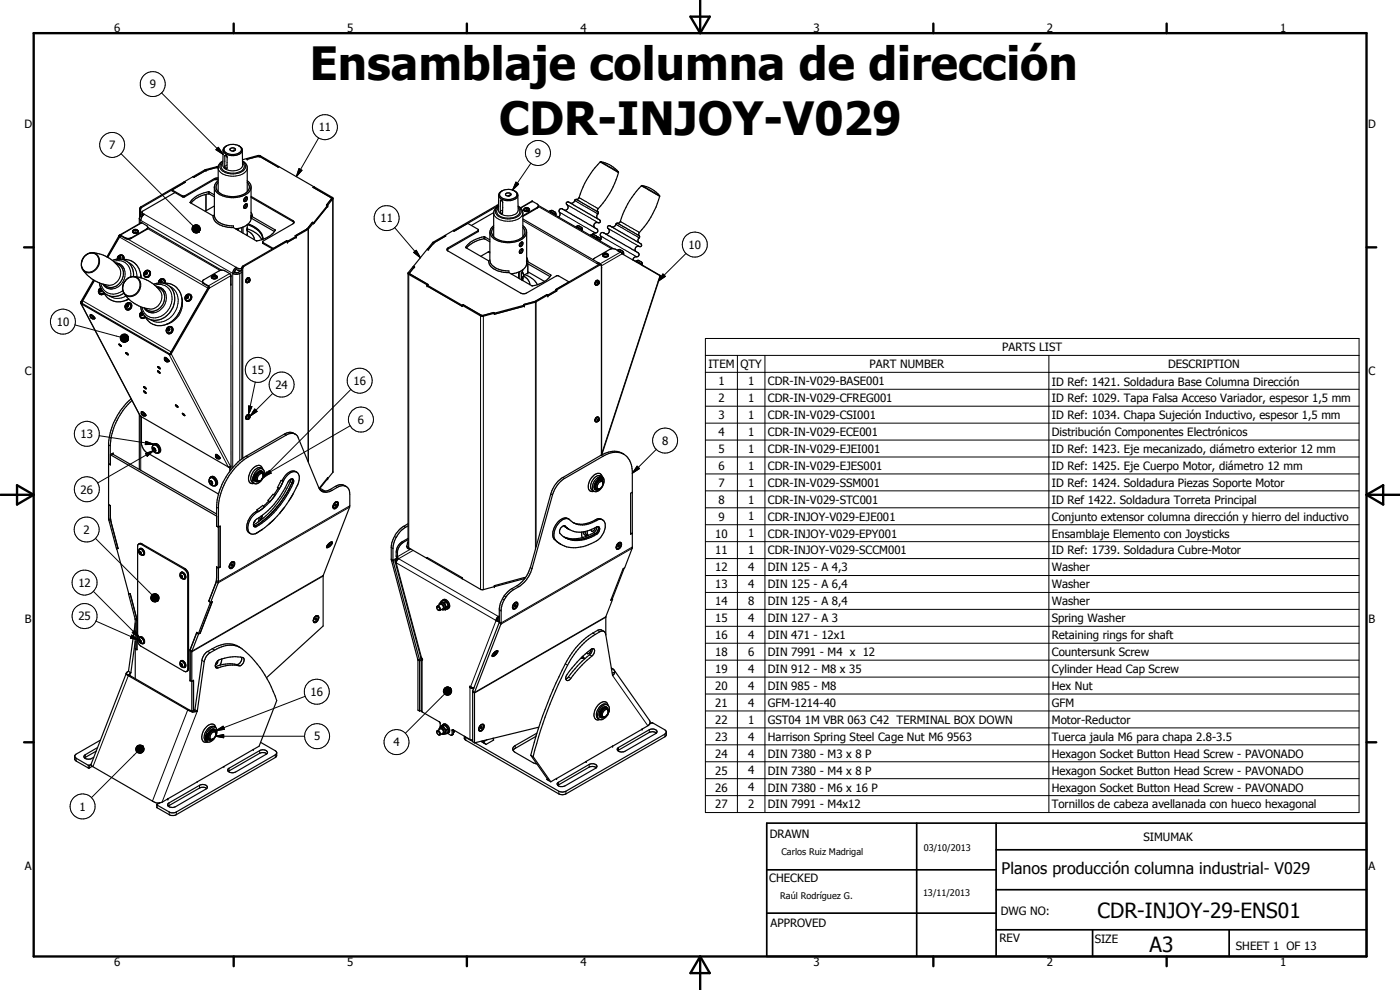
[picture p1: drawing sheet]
<svg xmlns="http://www.w3.org/2000/svg" width="420mm" height="297mm" viewBox="0 0 420 297" stroke-linecap="round" stroke-linejoin="round" font-family="sans-serif">
<defs><g id="words">
<g font-size="13.7">
<text x="93" y="24.1">Ensamblaje columna de dirección</text>
<text x="149.8" y="40.6">CDR-INJOY-V029</text>
</g>
<g font-size="6.3">
<text x="329.4" y="275.4">CDR-INJOY-29-ENS01</text>
<text x="345" y="285.6">A3</text>
</g>
<text font-size="4.8" x="300.6" y="262.1">Planos producción columna industrial- V029</text>
<g font-size="3.4">
<text x="34.2" y="9.6">6</text>
<text x="104.2" y="9.6">5</text>
<text x="174.2" y="9.6">4</text>
<text x="244.2" y="9.6">3</text>
<text x="314.2" y="9.6">2</text>
<text x="384.2" y="9.6">1</text>
<text x="44.9" y="26.5">9</text>
<text x="7.4" y="38.4">D</text>
<text x="95.7" y="39.4">11</text>
<text x="410.6" y="38.4">D</text>
<text x="32.8" y="44.7">7</text>
<text x="160.5" y="47.2">9</text>
<text x="114.2" y="66.7">11</text>
<text x="206.7" y="74.7">10</text>
<text x="17" y="97.8">10</text>
<text x="300.8" y="105.4">PARTS LIST</text>
<text x="7.5" y="112.6">C</text>
<text x="75.5" y="112.3">15</text>
<text x="212.6" y="110.4">ITEM</text>
<text x="222.2" y="110.5">QTY</text>
<text x="260.9" y="110.4">PART NUMBER</text>
<text x="350.6" y="110.5">DESCRIPTION</text>
<text x="410.7" y="112.6">C</text>
<text x="82.7" y="116.7">24</text>
<text x="106.1" y="115.5">16</text>
<text x="215.6" y="115.5">1</text>
<text x="224.5" y="115.5">1</text>
<text x="230.5" y="115.6">CDR-IN-V029-BASE001</text>
<text x="315.7" y="115.7">ID Ref: 1421. Soldadura Base Columna Dirección</text>
<text x="215.6" y="120.6">2</text>
<text x="215.6" y="125.7">3</text>
<text x="224.5" y="120.6">1</text>
<text x="224.5" y="125.7">1</text>
<text x="230.5" y="120.6">CDR-IN-V029-CFREG001</text>
<text x="230.5" y="125.7">CDR-IN-V029-CSI001</text>
<text x="315.7" y="120.7">ID Ref: 1029. Tapa Falsa Acceso Variador, espesor 1,5 mm</text>
<text x="315.7" y="125.9">ID Ref: 1034. Chapa Sujeción Inductivo, espesor 1,5 mm</text>
<text x="24.2" y="131.5">13</text>
<text x="107.4" y="127.2">6</text>
<text x="215.6" y="130.8">4</text>
<text x="224.5" y="130.8">1</text>
<text x="230.5" y="130.8">CDR-IN-V029-ECE001</text>
<text x="315.7" y="130.9">Distribución Componentes Electrónicos</text>
<text x="198.7" y="133.5">8</text>
<text x="215.6" y="135.9">5</text>
<text x="224.5" y="135.9">1</text>
<text x="230.5" y="135.9">CDR-IN-V029-EJEI001</text>
<text x="315.7" y="136">ID Ref: 1423. Eje mecanizado, diámetro exterior 12 mm</text>
<text x="215.6" y="141">6</text>
<text x="224.5" y="141">1</text>
<text x="230.5" y="141">CDR-IN-V029-EJES001</text>
<text x="315.7" y="141.1">ID Ref: 1425. Eje Cuerpo Motor, diámetro 12 mm</text>
<text x="24.2" y="148.1">26</text>
<text x="215.6" y="146">7</text>
<text x="224.5" y="146">1</text>
<text x="230.5" y="146">CDR-IN-V029-SSM001</text>
<text x="315.7" y="146.1">ID Ref: 1424. Soldadura Piezas Soporte Motor</text>
<text x="215.6" y="151.1">8</text>
<text x="224.5" y="151.1">1</text>
<text x="230.5" y="151.1">CDR-IN-V029-STC001</text>
<text x="315.7" y="151.1">ID Ref 1422. Soldadura Torreta Principal</text>
<text x="25.1" y="160.2">2</text>
<text x="214.6" y="161.3">10</text>
<text x="215.6" y="156.2">9</text>
<text x="224.5" y="161.2">1</text>
<text x="224.5" y="156.2">1</text>
<text x="230.5" y="156.2">CDR-INJOY-V029-EJE001</text>
<text x="230.5" y="161.3">CDR-INJOY-V029-EPY001</text>
<text x="315.7" y="156.3">Conjunto extensor columna dirección y hierro del inductivo</text>
<text x="315.7" y="161.3">Ensamblaje Elemento con Joysticks</text>
<text x="214.6" y="166.3">11</text>
<text x="224.5" y="166.3">1</text>
<text x="230.5" y="166.4">CDR-INJOY-V029-SCCM001</text>
<text x="315.7" y="166.4">ID Ref: 1739. Soldadura Cubre-Motor</text>
<text x="214.6" y="171.4">12</text>
<text x="224.5" y="171.4">4</text>
<text x="230.5" y="171.4">DIN 125 - A 4,3</text>
<text x="315.7" y="171.4">Washer</text>
<text x="23.5" y="176.1">12</text>
<text x="214.6" y="176.5">13</text>
<text x="224.5" y="176.5">4</text>
<text x="230.5" y="176.5">DIN 125 - A 6,4</text>
<text x="315.7" y="176.5">Washer</text>
<text x="214.6" y="181.6">14</text>
<text x="224.5" y="181.6">8</text>
<text x="230.5" y="181.6">DIN 125 - A 8,4</text>
<text x="315.7" y="181.6">Washer</text>
<text x="7.5" y="186.9">B</text>
<text x="23.5" y="186.1">25</text>
<text x="214.6" y="186.6">15</text>
<text x="214.6" y="191.8">16</text>
<text x="224.5" y="186.6">4</text>
<text x="224.5" y="191.7">4</text>
<text x="230.5" y="186.7">DIN 127 - A 3</text>
<text x="230.5" y="191.8">DIN 471 - 12x1</text>
<text x="315.7" y="186.7">Spring Washer</text>
<text x="315.7" y="191.8">Retaining rings for shaft</text>
<text x="410.7" y="186.9">B</text>
<text x="214.6" y="196.8">18</text>
<text x="224.5" y="196.8">6</text>
<text x="230.5" y="196.8">DIN 7991 - M4 x 12</text>
<text x="315.7" y="196.8">Countersunk Screw</text>
<text x="214.6" y="201.9">19</text>
<text x="224.5" y="201.9">4</text>
<text x="230.5" y="201.9">DIN 912 - M8 x 35</text>
<text x="315.7" y="201.9">Cylinder Head Cap Screw</text>
<text x="93.2" y="208.8">16</text>
<text x="214.6" y="207">20</text>
<text x="224.5" y="207">4</text>
<text x="230.5" y="207">DIN 985 - M8</text>
<text x="315.7" y="207">Hex Nut</text>
<text x="214.6" y="212.1">21</text>
<text x="224.5" y="212">4</text>
<text x="230.5" y="212.1">GFM-1214-40</text>
<text x="315.7" y="212.1">GFM</text>
<text x="214.6" y="217.2">22</text>
<text x="224.5" y="217.1">1</text>
<text x="230.5" y="217.2">GST04 1M VBR 063 C42 TERMINAL BOX DOWN</text>
<text x="315.7" y="217.2">Motor-Reductor</text>
<text x="94.3" y="222.1">5</text>
<text x="118.1" y="223.9">4</text>
<text x="214.6" y="222.2">23</text>
<text x="214.6" y="227.3">24</text>
<text x="224.5" y="222.2">4</text>
<text x="224.5" y="227.3">4</text>
<text x="230.5" y="222.2">Harrison Spring Steel Cage Nut M6 9563</text>
<text x="230.5" y="227.3">DIN 7380 - M3 x 8 P</text>
<text x="315.7" y="222.2">Tuerca jaula M6 para chapa 2.8-3.5</text>
<text x="315.7" y="227.3">Hexagon Socket Button Head Screw - PAVONADO</text>
<text x="214.6" y="232.4">25</text>
<text x="224.5" y="232.4">4</text>
<text x="230.5" y="232.4">DIN 7380 - M4 x 8 P</text>
<text x="315.7" y="232.4">Hexagon Socket Button Head Screw - PAVONADO</text>
<text x="214.6" y="237.5">26</text>
<text x="224.5" y="237.4">4</text>
<text x="230.5" y="237.5">DIN 7380 - M6 x 16 P</text>
<text x="315.7" y="237.5">Hexagon Socket Button Head Screw - PAVONADO</text>
<text x="23.9" y="243.2">1</text>
<text x="214.6" y="242.6">27</text>
<text x="224.5" y="242.6">2</text>
<text x="230.5" y="242.6">DIN 7991 - M4x12</text>
<text x="315.7" y="242.6">Tornillos de cabeza avellanada con hueco hexagonal</text>
<text x="231" y="251.4">DRAWN</text>
<text x="343.1" y="252.3">SIMUMAK</text>
<text x="7.4" y="261.1">A</text>
<text x="410.7" y="261.1">A</text>
<text x="230.9" y="264.5">CHECKED</text>
<text x="300.3" y="274.4">DWG NO:</text>
<text x="231.3" y="278.2">APPROVED</text>
<text x="300" y="282.6">REV</text>
<text x="328.5" y="283">SIZE</text>
<text x="370.9" y="285.1">SHEET 1 OF 13</text>
<text x="34.2" y="289.9">6</text>
<text x="104.2" y="289.9">5</text>
<text x="174.2" y="289.9">4</text>
<text x="244.2" y="289.9">3</text>
<text x="314.2" y="289.9">2</text>
<text x="384.2" y="289.9">1</text>
</g>
<g font-size="2.7">
<text x="234.5" y="256.6">Carlos Ruiz Madrigal</text>
<text x="277.2" y="255.3">03/10/2013</text>
<text x="234.1" y="269.7">Raúl Rodríguez G.</text>
<text x="277" y="268.7">13/11/2013</text>
</g>
</g></defs>
<g fill="none" stroke="#000" stroke-width=".35">
<path d="M52.5 57.8l-9.9 5.9M55.3 54.5l.3 .2-13.1 7.5-.3 .5v2.2M55.3 54.5v.1M57.9 53l-15.7 9.1-.3 .6v2.5M57.9 53h.1M61.9 51.1l3.2-.9-.1-.2a15.2 15.2 0 0 0-7.1 3M61.9 51.1l-3.7 2.1-.3-.2M62.6 58.1a8.8 8.8 0 0 0-5.3 2.9M62.6 58.1l.1 .1M62.7 58.2l1.6 .9M64.3 58.5l-1.5-.9a7 7 0 0 0-5.7 3.2l6.9 4M64.3 56.3a4.6 4.6 0 0 0 4.7 3 5.9 5.9 0 0 0 6.3-2.6v-.4"/>
<path d="M64.4 53.9l1.1 .1M65 50h.1M65 50l.2 .2-3.3 .9M65.5 54.7a2.06 2.06 0 0 0 .9 3.5 7.1 7.1 0 0 0 8.1-1.1 1.76 1.76 0 0 0-.3-2.4M65.5 53.4l-1.2 .2-9 5.2h-.6l-3.1-1.8v.3l3.1 1.8h.6l9-5.2 1.2-.2M65.5 54.2l-.8 .8-.4 1v8.6a4.1 4.1 0 0 0 4.1 3l1.7 .2v.5M65.6 49.9l-.6 .1M66.9 48.3l-1 .9-.4 .8v7.5M67 45l-.1 4.5M67.5 46.7h.1M67.6 44l-.3 .2M67.8 46.7h.1"/>
<path d="M67.8 46.7h-.3l-.1 3.3 .3 .5h.3M67.8 43.9l-.2 .1M67.8 43.9a3.5 3.5 0 0 1 4.6 .7 1.61 1.61 0 0 1-1.9 1.7 2.46 2.46 0 0 1-3.3-1.6l.2-.5M67.8 46.7l.4 .5-.1 3.3M68 43.7l-.2 .2M68 50.5h.1M68.1 50.4v.1M69.2 44.5a.89 .89 0 0 1 1.4 .5 .87 .87 0 0 1-.8 .4 .87 .87 0 0 1-.8-.7zM70.1 45.1l-.1 .2M70.2 45.1h-.1M70.2 45.1h.2M70.4 45.1h.1"/>
<path d="M71.7 43.7a1.4 1.4 0 0 1 1 1.6 1.4 1.4 0 0 1-1.5 1.2 3.6 3.6 0 0 1-4.2-1.1l.1-1 .5-.4M72.7 45l.1 4.5M72.8 48.3l1 .9 .4 .8v7.5M73.8 59.1l-.5 .5-.1 .7a.76 .76 0 0 0 .9-.2 .76 .76 0 0 0 0-1M73.8 59.1h.2M73.9 59.1l-.2 .8-.5 .4M74 47.6h.1M74 59.1h.1M74 47.6l3.8-.9 5.8 3.3M74 47.6l-1.2 .3M74.2 54.2l.8 .8 .3 1v9.8a4.5 4.5 0 0 1-4.6 2.8M75.3 58.9l12.6 7.3 .3 .3-.3 .7-9.1 5.3"/>
<path d="M75.3 59.2l12.6 7.3 .3 .3M77.6 46.9l-3.4 .9-.2-.2M77.6 46.9l5.8 3.2 .2-.1M83.6 50l10.6 6M94.3 56l-.3 .2 5.6 3.4M94.3 56l5.6 3.5M99.5 59.4l.1 .2M99.6 59.6l-1.6 1.9 .3 .1M99.9 59.5l-1.6 2.1M99.9 59.5v82.1l-1.6 2M149.7 58.5l-.1 4.5M150.7 57.3l-.2 .1"/>
<path d="M151.8 58.1l.3-.2a.85 .85 0 0 1 1.3 .6 .94 .94 0 0 1-1.7-.3zM152.8 58.6l-.1 .2M152.9 58.6h-.1M152.9 58.6l.3 .1M154.4 57.3a4.1 4.1 0 0 0-4.1 .2M154.4 57.3a1.38 1.38 0 0 1 1 1.5 1.38 1.38 0 0 1-1.4 1.2 3.9 3.9 0 0 1-4.2-.9l-.1-.7 .6-.9M154.4 57.3a1.21 1.21 0 0 1 .7 1.3 1.21 1.21 0 0 1-1.1 1 3.3 3.3 0 0 1-4.1-1v-.4l.4-.7M155.4 58.5l.1 4.5M173 59.8l6.4 3.7M33.7 78.1a9.6 9.6 0 0 0-7-2.2 3.5 3.5 0 0 0-1.2 5.8 10.4 10.4 0 0 0 5.4 3.6M33.7 78.1l.9 .8M34.6 78.9l1.6 .5 1.1 1.3"/>
<path d="M34.6 78.9l1.1 1.3M34.8 79.1a3.2 3.2 0 0 1 1.6 5.1 3.2 3.2 0 0 1-5.2 1.1M35.6 77.4l.1 .1M35.6 70.9l-3.5 6.2M35.6 70.9l.2 .1M35.7 77.5l.1 .2M35.8 77.1h.3l.1 .2-.2 .4h-.3l-.1-.3M35.8 77.1l-.2 .3M35.8 77.1l.1 .1M35.8 71l-3.6 6.2M35.9 77.2h.2M35.9 77.2l-.2 .3"/>
<path d="M35.9 76.6l-.6 .5v.7M35.9 76.6l.7 .1M35.9 76.6a1.07 1.07 0 0 0-.7 1.2M35.9 76.6a.93 .93 0 0 1 1.1 .2 .93 .93 0 0 1 .2 1.1M36.2 70.5l-.6 .4M36.2 70.5v.2M36.2 70.7l-.4 .3M36.2 70.7l-3.9 6.5M36.6 76.7h.1M36.6 76.7l.4 .7-.1 .5M36.7 77.9a4.6 4.6 0 0 0-3 .2M36.7 77.9h.3"/>
<path d="M36.7 76.6l.4 .5-.1 .8M36.8 77.9a4.5 4.5 0 0 1 3.3 .8 5 5 0 0 1 2.1 4.7M37 77.9a4.6 4.6 0 0 1 3 5.1M39.8 69.5l.5 .4 1.1-.3M40.1 69l-.3 .3a.88 .88 0 0 0 .8 .8 .88 .88 0 0 0 .9-.6M40.6 68.9v.2M40.6 68.9l-.1 .3M40.6 68.9l.2 .1M40.6 69.1l-.1 .1M40.8 69l.1 .1-.4 .1M40.8 69v.2l-.2-.1M41.2 69l.1 .2a.71 .71 0 0 1-.7 .6 .71 .71 0 0 1-.6-.6 .86 .86 0 0 1 .8-.4 .86 .86 0 0 1 .7 .7"/>
<path d="M41.5 69.5v.1M41.8 65.5v1.6M42.4 66.8l-6.6 3.8M42.4 66.8h.1M42.4 66.8l1.7 1 .2 .5M42.6 63.7l.7 .6-.7 .8-.4 1-.4-.6M42.6 63.7l.2 .9M42.8 64.6h.1M42.8 64.6l-.7 .4-.3 .5M44.3 68.3l-.3 .4-5.1 2.8-1.3-.1-1.4-.9M44.4 68.4l-.3 .4-5.2 2.9h-.9l-1.8-1M44.4 68.2l22.1 12.9"/>
<path d="M64 64.8a3.6 3.6 0 0 0 3.3 3.1l2.8 .4M64.3 61.8l-2.7 1.6M64.3 64.5l-.3 .3M70.1 68.3l6.8 4a8.1 8.1 0 0 0 5.7-3.2M70.8 68.6l.8 .3M71.6 68.5v.4M71.6 68.9l-.3 .1M72.5 68.3v1.4M72.9 68.1v1.9M73.8 61.2l-.5 .4-.1 .8M73.9 61.1l-.2 .9-.5 .3M74 61.1l-.2 .1"/>
<path d="M74 61.1l.1 .1M74.1 61.2a.78 .78 0 0 1 0 .9 .78 .78 0 0 1-.9 .3M74.2 69.2a3.5 3.5 0 0 1 2.2 2.7M74.2 68.7a7.3 7.3 0 0 1 4.4 3.2M74.2 68.7v.3M74.2 67.4v3.3M74.5 67.2a5.8 5.8 0 0 1 4.4 4.2v.4a5.9 5.9 0 0 0-4.7-4.4M75.3 65.2l.1 .2M75.3 64.7l.4 .3M75.3 65h.4M75.3 63.7l.4 1.3M75.4 65v.4"/>
<path d="M75.4 65.4l7 4.1M75.7 65l6.9 4.1M78.8 72.5l.1 .6 2.9 1.6M82.6 69.1h.1M86 72.3l-13.1 7.5-.3 .5v57.4M86 72.3l.3 .1M86 72.3l-4 2.2-3.2-1.9M86.3 72.4l-13.1 7.5-.4 .5v57.1M86.3 72.4v.3M88.9 70.9v.3l-2.6 1.5M88.9 71.2l-2.6 1.5M88.9 70.9l-2.6 1.5"/>
<path d="M93.8 66.7l-1.7 2-3.5 2 .3 .2M93.8 66.7l.3 .1M94.1 66.8l-1.6 2-3.6 2.1M94.1 66.8v.3M98.3 61.6v.3l-4.2 5.2v-.3M98.3 61.6l-4.2 5.2M128.6 74.8l-.3-.1-4.2 5.2 .3 .1-1.5 1.9M130.2 72.9l-1.6 1.9M133.5 70.7l-3.5 2-1.7 2 .3 .1M133.5 70.7l.3 .1-3.6 2.1M134.2 75l22.5 13.1 1.3-.2 9.1-5.2h.4l3.3 1.9-4 2.3M136.1 69.1l.3 .2"/>
<path d="M136.1 69.1l-2.6 1.6M136.4 69.3l4-2.3 3.2 2-.1 .5-9.3 5.5M143.6 69l-9.1 5.3-.3 .3v.4M146.7 78.3a3.1 3.1 0 0 0 2.3 2.9l2.1 .5 1.6 .1M147 72l-1.5-.9a7.5 7.5 0 0 0-5.7 3.2l6.9 4M147 72.6l-1.8-1a8.9 8.9 0 0 0-5.2 2.8M147 69.6v8.5a4.2 4.2 0 0 0 4.1 3.1l1.6 .1v.5M147 75.6h-.5l-2.2 1.3M147 78l-.3 .3M148.2 68.2a2.05 2.05 0 0 0 .9 3.5 7.1 7.1 0 0 0 8.1-1 1.89 1.89 0 0 0-.3-2.5M148.2 63.8l-6.7 3.8M148.2 67.7a2.32 2.32 0 0 0-1.1 2.2 2.32 2.32 0 0 0 1.6 2 8 8 0 0 0 8.7-.8 2.13 2.13 0 0 0-.5-3.4"/>
<path d="M149.6 61.7l-.4-.1-13.1 7.5M149.6 61.7l-13.2 7.6M149.6 61.8a2.45 2.45 0 0 0-1.4 2.1v7.1M150.2 60.1h.3l.4 .6-.1 3.1-.1 .3-.6-.5zM150.3 60.1h.1M150.8 63.9v.1M155.5 61.8a2.45 2.45 0 0 1 1.4 2.1v7.1M156.1 72.9l.4-.3a.45 .45 0 0 1 .5 .3 .45 .45 0 0 1-.1 .5l-.2 .3a.44 .44 0 0 1-.5 .3 .44 .44 0 0 1-.3-.6zM156.2 62.4l3.5-2.1 1.9 1.3-.2 .8-4.5 2.5M156.5 74.7l-.6 .5v.7M156.5 74.7l.4 .1a.92 .92 0 0 1-.8 1.2l-.2-.1M156.5 74.7l-.1 .7-.5 .4"/>
<path d="M156.5 72.6l-.1 .7-.5 .5M156.9 65.7l22.9 13.3M157.2 63l.5 .4h.7l.5-.4M157.5 62.5l-.3 .5M158 62.4v.2M158 62.4h.3v.2l-.5 .1M158 62.4l-.2 .1v.2M158 62.6l.2 .1M158 62.6l-.1 .1M158 78.2v.3h.4M158 78.2l.4 .3M158.1 69.6l-.1 8.6"/>
<path d="M158.1 78.5a3.4 3.4 0 0 1-3.1 3.4l-1.6 .3M158.1 79l6.9 4M158.1 77.2l.3 1.3M158.4 78.5l6.9 4-.3 .5M158.4 79.1v2.8l-1.2 .7M158.7 62.5a.63 .63 0 0 1-.7 .8 .63 .63 0 0 1-.6-.8 .86 .86 0 0 1 1.5 .2 .88 .88 0 0 1-.6 .8 .88 .88 0 0 1-1-.3l-.1-.2M161.6 61.9l-4.7 2.8M161.6 61.6l22.5 13M164.8 63.5l.1-.2 2 1.1-.1 .2M165.8 63.2l.9 .6v.6M165.8 63.2l-.8 .2M165.8 63.2h.1"/>
<path d="M167.6 65.1a1.13 1.13 0 0 0 .2-1.8 .87 .87 0 0 1 .7-.7 .87 .87 0 0 1 .9 .4l9.7 5.6M171.3 61a1.28 1.28 0 0 0 1.4-1.1l.9-.3a25.7 25.7 0 0 1 6.8-11 8.3 8.3 0 0 1 5.2 3.2 28.1 28.1 0 0 1-6.3 11.2l.2 .6M171.3 61l-.3-.2a.54 .54 0 0 0-.9-.1 .54 .54 0 0 0 .2 .9 .94 .94 0 0 1 .1 1 .94 .94 0 0 1-1 .5M171.3 61l8.1 4.6M172.9 67.9l.1 .1M172.9 67.9l-.1 .2M173 68l1.8 1M173 67.9l.6-.2 .6 .4a.57 .57 0 0 1 .5 .9M173 67.9v.1M174.8 69h.1M174.8 69l-.1 .2M177.2 70.7l.1-.2 1.9 1.1"/>
<path d="M177.8 70.3l1.1 .5M177.8 70.3l-.4 .3M178.9 70.8h.1M179 70.8l.1 .7M179.1 68.6v.1M179.1 68.7a.77 .77 0 0 1 .2 1 .77 .77 0 0 1-1 .2l-.5 .4M179.1 71l1.3 .8M179.2 71.6l1 .5M179.2 71.6l-.1 .2M179.4 65.6a.7 .7 0 0 1 .7 .4 .7 .7 0 0 1-.2 .8 1.03 1.03 0 0 0-1.3 .1 1.03 1.03 0 0 0-.3 1.2l.2 .2M179.4 63.5l.1 .1M179.5 63.6l.1 .2a1.29 1.29 0 0 0-.2 1.8"/>
<path d="M179.7 78.9l-.6 .1 .6 .4M179.7 78.9l.3 .3M180 79.2l.5 .5v56.9M180 79.2l-13.2 7.7M180.2 72.1l.2-.9a.88 .88 0 0 1 0-1.3 .88 .88 0 0 1 1.4 .3l9.4 5.5a.71 .71 0 0 1 .6 .9 .71 .71 0 0 1-1 .4l-.6 .4-.3 .6M180.2 72.1l-.2 .2M180.3 79.4l-19.6 11.3-3.3 .8M180.5 79.9v.2M180.9 76.6v.2M181.1 69.8h.1M181.2 76.2l-.3 .3 .1 .4M181.2 76.1l.3-.1a.57 .57 0 0 1 .7 .2 .57 .57 0 0 1 0 .7 .62 .62 0 0 1-.9 .1 .62 .62 0 0 1-.1-.9z"/>
<path d="M181.7 76.1l-.2 .2 .3 .1 .1-.3M181.7 76.1h.2M181.7 76.1v.1M181.7 76.2l-.1 .1M181.9 76.1v.2l-.2-.1M182.3 76.2l.3 .2a.87 .87 0 0 1-.6 .7 .87 .87 0 0 1-1-.2M182.6 76.6a.97 .97 0 0 1-1.6 .3M183 67.8l.6 .3M183 67.7h-.4l-.3 .6a1.03 1.03 0 0 1 .5 1.2 1.03 1.03 0 0 1-1 .7M183 67.7v.1M183.6 68.1a1.42 1.42 0 0 0 1.5-1.1l.9-.2a24.7 24.7 0 0 1 6.7-11.1 8.1 8.1 0 0 1 5.3 3.2 28.2 28.2 0 0 1-6.3 11.2l.1 .6M183.6 68.1l8.1 4.7"/>
<path d="M185.2 75.1l1 .5M185.4 67l6.4 3.7M185.4 75.2a1.13 1.13 0 0 1 1.7 .4v.5M186.2 75.6l-1.6-.9h-1.4l-4.8 2.8-.4 .4M186.2 75.6l.5 .6 11.4 6.5M186.2 75.6l1 .6M187.2 76.2h.1M187.2 76.2l-.1 .2M189.9 77.9l.9 .5M190.9 78.4l-.1 .1M190.9 78.4h.1M191 78.4l1.8 1-.1 .2"/>
<path d="M191.7 78.2l.5 .2a.66 .66 0 0 1 .5 1M191.7 72.8l.4 .2a.48 .48 0 0 1 .4 .6 .48 .48 0 0 1-.6 .4 .94 .94 0 0 0-1.1 .2 .94 .94 0 0 0 0 1.2M191.7 78.1v.1M191.7 78.1l-.7 .3M191.8 70.7l.2 .4a1.19 1.19 0 0 0-.3 1.7M192.8 79.5l5.4 3.2M24.2 91l26.9 15.4M24.3 90.5l-.1 .5M24.3 90.5l.2 .1M24.5 90.8l-.3 .1M24.5 90.6v.3l26.6 15.3M27.1 94.7l.2-.3 .7 .4 .5 .6-.1 .3"/>
<path d="M27.1 95.1l.1 .1M27.1 95.1l.1-.5a1.21 1.21 0 0 1 1.1 .9l-.2 .2M27.1 94.4l.7 .4 .6 .8M27.2 95.2l.3 .3M27.3 95.3v-.1l.2 .3M27.3 95.3l.2 .2M27.4 95.2l-.1 .1M27.5 95.5l.6 .2M27.6 95.4l-.1 .1M28.1 84l-3.8 6.5M28.1 95.6l.3 .1M28.2 84.1l-3.7 6.5"/>
<path d="M28.4 84.2l-3.7 6.3-.1 .5M29.6 87.1l-.1 .5 .5 .7M29.9 84.9a4.4 4.4 0 0 0 6.6 3.4l.7-.3M29.9 86.7l-.2 .2M29.9 87.2h.2M30 88.3h.1M30 86.5a.88 .88 0 0 0-.3 1.4 .88 .88 0 0 0 1.4-.1M30 86.5l-.1 .1M30.1 86.9l.3-.1v.6h-.4l-.1-.2M30.1 86.9l-.2 .3M30.1 86.9l.2 .1M30.1 87.2l.1 .2"/>
<path d="M30.2 87.4h.1M30.2 87.1v.1M30.3 86.4l-.3 .1M30.3 87l-.2 .2M30.5 86.9l-.2 .1M30.9 85.3l1.2 1.1 1.7 .3M30.9 85.3l1.7 .3M31.1 87.7a5 5 0 0 0 7.5 2M31.2 87.9l-.4 .4h-.8M31.3 88l-.6 .4-.7-.1M37.6 91.6l-.1 .7 .5 .6M37.9 91.7l.3 .3"/>
<path d="M38.1 91.4h.3l.1 .3-.2 .3h-.3l-.1-.3M38.1 91.4l-.2 .3M38.1 91.4l.2 .2M38.3 91.6l-.3 .3M38.4 91.5l-.1 .1M39.1 90.9v.1M39.1 91a1.15 1.15 0 0 1 .3 1.4 1.15 1.15 0 0 1-1.4 .5M39.2 91a1.2 1.2 0 0 1 .1 1.4 1.2 1.2 0 0 1-1.3 .5M39.2 91l-.9-.2-.7 .8M42.2 92l.8 2.2-.6 .4-.1-.3M42.3 94.3l.2 .1M42.3 95.4l.3 .1"/>
<path d="M42.4 93.6l-.1 .2a.84 .84 0 0 0-.1 1.3 .84 .84 0 0 0 1.3-.2M42.4 93.6a1 1 0 0 0-.3 1.6 1 1 0 0 0 1.5 0M42.5 94l-.2 .3M42.5 94h.3M42.5 94l.2 .1M42.5 94.4l.1 .2M42.6 93.6h-.2M42.6 93.5l-.2 .1M42.7 94.1h.2M42.7 94.1l-.2 .3M43.3 92.4a2.89 2.89 0 0 0 2.9 1.5M43.5 94.9l.1 .3"/>
<path d="M43.5 82l.2 .1M43.6 95l-.8 .5M43.7 81.3a.88 .88 0 0 1 1.3 .7 .88 .88 0 0 1-1.1 .9 .88 .88 0 0 1-.5-1.4l.1-.1M43.7 82.1l.1 .2M43.7 81.7h.3l.1 .3-.1 .3h-.4l-.1-.3M43.7 81.7l-.2 .3M43.7 81.7l.1 .1M43.8 81.8l-.1 .3M43.8 81.8h.3M44.6 81.2a1.15 1.15 0 0 0-1.3 .5 1.15 1.15 0 0 0 .2 1.4M44.6 81.2a1.11 1.11 0 0 1 .4 1.4 1.11 1.11 0 0 1-1.5 .5M44.7 81.2a1.15 1.15 0 0 1 .2 1.4 1.15 1.15 0 0 1-1.4 .5"/>
<path d="M46.1 85.3a4.5 4.5 0 0 1 5 .8 4.5 4.5 0 0 1 1.2 5 6 6 0 0 1-6.8 4.9l-1.5-.7-1.1-1.2M46.9 86l.7 .1a3.1 3.1 0 0 1 2 1.7M47 86.1a9.7 9.7 0 0 0-7.9-3 3.5 3.5 0 0 0-1.6 5.4 10.9 10.9 0 0 0 7.4 4.2M47 86.1l1.1 1.2M47.2 86.3a3.4 3.4 0 0 1 1.1 5.8 3.1 3.1 0 0 1-4.7 .4M47.7 84.5l-.1 .4M47.8 84.2l-.1 .3M47.8 84.2a.98 .98 0 0 1 1.3-.5 .98 .98 0 0 1 .5 1.3M48 84.6l.1 .1M48 84.6l.1 .2M48.1 84.7l.1 .1M48.1 84.2h.3l.1 .3-.1 .3"/>
<path d="M48.1 84.2l-.1 .4M48.1 84.2l.2 .1M48.2 84.5l-.1 .2M48.2 84.5h.1M48.3 84.3h.2M48.3 84.3l-.1 .2M49 83.9h.1M49 83.9l-.6-.2-.6 .5M49 83.9l.3 .4-.1 .7M49.1 83.7l.1 .1M49.2 85a5.1 5.1 0 0 1 5.3 6.5 7.3 7.3 0 0 1-6.2 6.2 4.8 4.8 0 0 1-4-1.6l-.7-.9M49.3 83.9l.1 1.1"/>
<path d="M50.3 98.9l.1 .1M50.3 100l.1 .1M50.4 98.6l.2 .1M50.4 98.6h.3v.5l-.3 .1-.1-.3M50.4 98.6l-.1 .3M50.4 99l.1 .2M50.6 98.7h.2M50.6 98.7l-.2 .3M51.4 98a1.17 1.17 0 0 1 .3 1.4 1.17 1.17 0 0 1-1.3 .7M51.4 98a1.12 1.12 0 0 0-1.4 .6 1.12 1.12 0 0 0 .4 1.5M51.4 98a1.14 1.14 0 0 1 .4 1.5 1.14 1.14 0 0 1-1.4 .6M55.9 90.3h.1"/>
<path d="M55.9 88.6a1.05 1.05 0 0 0 .2 1.7M55.9 89.2l.2 .1M55.9 88.5l-.2 .4M56.1 88.9l.3-.1 .1 .3-.5 .4-.1-.3M56.1 88.9l-.2 .3M56.1 88.9h.1M56.1 89.3l.1 .2M56.2 88.9h.3M56.2 88.9l-.1 .4M56.9 88.4l-.5-.1-.5 .3M56.9 88.4l.1 .1M57 88.5a.92 .92 0 0 1 .3 1.2 .92 .92 0 0 1-1.2 .4 .92 .92 0 0 1-.5-1.1"/>
<path d="M57.1 88.4a1.17 1.17 0 0 1 .2 1.3 1.17 1.17 0 0 1-1.2 .6M57.2 88.4a1.17 1.17 0 0 1 .2 1.4 1.17 1.17 0 0 1-1.4 .5M57.2 88.4l-.6-.2-.7 .3M60.8 84.5l.2-.5 5.2-2.9 1.1 .1 1.9 1.2 .1 57.4-.5 .4-26.7-15.4-17.9-33.8M60.8 84.5l.2 .5 1.6 1M60.8 84.5l.4 .5 1.4 .8M62.6 85.8l.2 .7M62.6 86.4l-11.4 19.6M62.6 86.4l.2 .1M62.6 85.8v.6M62.6 86.1l-11.5 20.1M62.8 86.5l-11.4 19.7"/>
<path d="M63.4 83.2a1.01 1.01 0 0 0 1.8 0M63.4 83.2l.1 .1M63.8 82.7a.45 .45 0 0 0-.2 .5 .45 .45 0 0 0 .4 .3l.9-.2v-.5M64.3 82.6l-.2 .2M64.3 82.6h.2M64.3 82.8h-.1M64.3 82.6v.2M64.5 82.6l-.1 .3-.3-.1M64.5 82.6v.2h-.2M64.9 82.8a.87 .87 0 0 0-1.5 .4M64.9 82.7l.3 .5M65.2 83.2a1.11 1.11 0 0 1-1.7 .1"/>
<path d="M69.2 82.5l.1 .1M69.3 82.8v2.8M70.4 81.7l.7 .1M70.4 81.7l-.6 .3M70.4 81.5l.6 .4M70.9 80.2l.9 .4 .8-.1M70.9 80.8l1.1 .5 .5-.1M70.9 80.2v.6M70.9 80.2l-.8 .8-.3 1M70.9 80.8l-.4 .4-.1 .5M72.5 81.2l-1.4 .6M72.6 81.1l-.1 .1"/>
<path d="M72.6 81.7a2.5 2.5 0 0 1-2.8 .3M73.9 84.7l.1 .1M73.9 84.2v.4l.3 .2M73.9 84v.2M74 84l-.1 .7M74 84.8h.1M74.1 84.8h.1M74.2 84.8h.1M74.5 83.5l-.5 .5M74.6 84.3l-.1 .1M74.6 83.4l.3 .2M74.6 83.4l-.7 .6"/>
<path d="M74.6 84.2v.1M74.6 84.3l.2 .1M74.7 84l.2 .1M74.8 83.4a.79 .79 0 0 0-.9 .4 .79 .79 0 0 0 .1 1M74.9 84.1l-.2-.1-.2 .5 .3-.1M74.9 84.1l-.1 .3M74.9 83.6a.78 .78 0 0 1-.7 1.2M122.5 82l5.7 3.5M122.8 82l5.6 3.3M122.8 82h.1M122.9 81.9l1.5-1.8-.4-.2-1.5 2.1v82.2M122.9 81.9l-.1 .1"/>
<path d="M128.2 85.5v.3l10.5 6.1M128.2 85.8l10.6 6.1M128.4 85.3l-.2 .2M128.4 85.3l-.2 .2 10.5 6.1M138.7 91.6v.3M138.7 91.9h.1M139 91.4l5.6 3.3 3.6-.9M139 91.4l-.2 .2M139 91.4v.1M148.2 93.8h.1M152.7 81.8l6.9 3.9a8 8 0 0 0 5.4-2.7M155.6 81.7v1.7"/>
<path d="M156 81.5v2.2M156.7 81.7l.5 .6v.5l-.7 .5M156.9 80.9l-.4 1v2.1M156.9 83.1v1.1M156.9 83.5l-.3 .5M157.1 82.8a3.2 3.2 0 0 1 1.9 2.6M157.4 91.6l-12.7 3.3-5.9-3.3M157.4 91.5v.4l-9 2.4-.2-.5M157.6 82.4a6.5 6.5 0 0 1 3.6 3M158.4 81.5l5 3M160.5 90.5l-3.2 .9 .1 .1M160.5 90.5l-3.3 .9 .2 .2"/>
<path d="M164.4 88.8v-.3l-.2-.1-3.7 2.1M166.8 86.9l.2 .1v.3M166.8 86.9l.3 .1v.3M167 87.3h.1M167 87.3l-2.6 1.5M167.1 87.3l-2.7 1.5M178.8 84.3h.3M178.8 84.3a.78 .78 0 0 0-.1 1.2h.1M178.8 85.5h.1M178.9 84.2v.1M178.9 84.2l.2 .1M178.9 85.5l.1 .1"/>
<path d="M179.1 84.3v.1M179.1 84.3l-.5 .9 .2 .3M179.1 84.3h.1M179.3 84.2h.3M179.3 84.2l-.6 .7 .1 .6M179.4 84.2l-.3 .1M179.4 85.1l.2 .1M179.4 85.1h-.1M179.4 84.1l.2 .1M179.5 84.8h.1M179.5 84.8l-.1 .3M179.5 84.8l.2 .2"/>
<path d="M179.6 84.2l-.4-.1-.3 .1M179.6 84.2h.1M179.7 84.2a.8 .8 0 0 1 0 1 .8 .8 0 0 1-.9 .3M179.7 85l-.1-.2-.3 .3 .3 .1M179.7 85l-.1 .2M180.5 80.4v.1M198 82.7h.1M198.1 82.7h.1M198.2 82.7l-17.6 53.8M35.7 103.3l.7 .6-.1-.3M35.7 103.3h.1M35.7 103.3l.6 .3"/>
<path d="M36 103.4l.1 .1M36.2 103.6l.1 .1M38 105.8l.1 .2M38.1 106l.2 .1M38.1 105.9l.3 .3M38.1 105.9l-.4-.1 .7 .7M38.3 106.2l.1 .3M38.4 106.5h.1M39.3 119.7a19.7 19.7 0 0 0-6.7 13.1v23l2.3 8.7 .5 .1M43.1 117.3l.7 .7zM43.1 116l.8 .6-.4-.1zM43.3 116.1h.2"/>
<path d="M43.4 117.5l.2 .1M43.6 116.3l.2 .1M47.3 110l.4 .1 .4 .6zM47.4 110h-.1M47.5 111.4l.3 .2M47.5 111.3l.4 .4M47.5 111.3h-.2v.2l.7 .5M47.6 110.1l.4 .3M47.9 111.7l.1 .2M48 111.9v.1M49.3 107.6l.1 .4 .5 .5 .6-.1M49.3 107.3a1.18 1.18 0 0 1 1.4 .8l-.1 .4"/>
<path d="M49.4 107.3v.3M49.4 107.3l.5 .3M49.6 108.2l.2 .2M49.6 108.1v.1M49.6 108.1l.3 .1M49.7 108.1l-.1 .1M49.7 107.5l-.4 .1M49.9 108.2l-.1 .2M49.9 107.5l.8 1M49.9 108.3l-.1 .1M50.4 108l.2 .3M50.4 108.5h.2"/>
<path d="M50.6 108.3l-.1 .1M51.1 106.2v.2M51.1 106.1v.1M51.2 106l.2 .2M51.2 106l-.1 .1M51.4 106.2l-.3 .2M32.6 139.1l.5 .3M33.1 139.4h.1M33.1 136.4v3M33.1 136.4l31.9 18.5M33.6 136.1l-.5 .3M33.6 136.1l31.4 18.1"/>
<path d="M33.6 136.1l.4-.2v.4zM39.6 120.2a19.8 19.8 0 0 0-6.5 13.6v5.6M41.8 124.4v16.4M42.4 123.6l.7 .1 .6 .7v.4M42.4 123.8l.1 .5 .4 .3M42.4 125.1l.1 8.4a3.9 3.9 0 0 0 1.7 2.4l21.4 12.4M42.4 123.8h.6M42.7 124.5l-.1-.2 .3 .3M42.7 124.5l.2 .1M42.7 124.3v.2M42.9 124.6l.6 .2M43 123.8l.7 .7v.2l-.2 .1"/>
<path d="M43 123.8l-.6-.2v.2M43 124.5l-.1 .1M43.3 124.1l.3 .4-.1 .3M45.9 134.7l.4-.2 .2 .5M45.9 133.7a1.1 1.1 0 0 1 1.2-.1 1.1 1.1 0 0 1 .6 1 .99 .99 0 0 1-.7 1.3 .99 .99 0 0 1-1.2-.9l-.2-.6zM45.9 134.7l.2-.3 .4 .3 .2 .5-.2 .3-.4-.3M45.9 134.7l.2 .5M46.1 133.3a1.77 1.77 0 0 1 1.7 2.5M46.1 133.3l-.2 .5M46.1 133.3a1.49 1.49 0 0 1 2.1 1.5 .91 .91 0 0 1-1.1 1.1M46.5 135l.2 .1M46.5 135l-.4 .2"/>
<path d="M52.7 121.6l.7 .6-.1-.3M52.7 121.5l.6 .4M52.7 121.5v.1M52.9 121.6l.3 .2M54.7 124.1l.8 .6-.2-.3M54.7 124.1h.1M54.7 124.1l.4 .1M55 124.1l.3 .3M55.1 124.3l.2 .1M64.7 136.4a1.22 1.22 0 0 1 1.3 1.2M64.7 136.5v.2M64.7 136.5l.2-.1 .7 .5"/>
<path d="M64.8 136.6l-.1 .3 .2 .4M64.8 137.2l.4 .3M64.8 136.5v.1M64.8 136.5l.4 .2M64.8 137.3l.6 .4 .3-.1M64.9 137.3l.3 .2M65.1 137.2l-.2 .1M65.2 136.7l.5 .4M65.2 137.4v.1M65.7 137.1v.5M65.7 137.1l.3 .5M65.7 137.6h.2"/>
<path d="M66 137.6h-.1M69.2 139.9l.1 1.1M73.9 125.7l.2 .2M73.9 125.4v.3M73.9 125.2v.4M73.9 125.6l.2 .1M74 125l-.1 .2M74.1 125.7v.1M74.1 125.8h.1M74.1 125.8v.1M74.2 125.9h.1M74.4 124.5l-.5 .5"/>
<path d="M74.5 124.5l-.5 .5M74.5 124.5l.4 .1M74.6 125.3l-.1 .1M74.6 125.3l.2 .1M74.8 124.5a.79 .79 0 0 0-.9 .3 .79 .79 0 0 0 .1 1M74.9 125.1l-.3 .2M74.9 125.1l-.1 .3M74.9 125.1l-.2-.1-.2 .5 .3-.1M74.9 124.6a.79 .79 0 0 1-.7 1.2M88.6 130.3a2.74 2.74 0 0 0-3.2-.1l-12.2 7-1.8 1.4-2.2 2.4M178.8 125.3l-.3 .6 .3 .6M178.8 125.3h.3"/>
<path d="M178.9 125.3h.1M178.9 125.3h.2M179.1 125.3v.1M179.1 125.3h.1M179.1 125.3l-.4 .6 .1 .5 .2 .2M179.3 126.1l.3 .1M179.4 126.1l.2 .1M179.4 126.1l-.1 .1M179.5 125.9h.1M179.5 125.9l-.1 .2M179.5 125.9l.2 .1M179.6 125.2l-.4-.1-.3 .2"/>
<path d="M179.6 125.2l.1 .1M179.6 125.3h-.5M179.6 125.2l-.5 .1M179.7 125.3a.78 .78 0 0 1-.3 1.2l-.2 .1a.62 .62 0 0 1-.6-.6 .62 .62 0 0 1 .5-.7M179.7 126l-.1-.2-.3 .3M179.7 126l-.1 .2M187.2 136.3a6.1 6.1 0 0 0-6.8 .3l-11.5 6.7a8.1 8.1 0 0 0-3.6 4.9l-6.1 22.1a10.9 10.9 0 0 1-6.3 6.8 8.2 8.2 0 0 0-3.1 5.4v4.3l-7.9 20.5-.1 15.2 .6 .4M33.1 151.7v4.2l2.3 8.7M33.1 151.7h.1M33.1 151.7l-.5-.3 .5 .3M33.1 151.7v3.6l2.4 9.3-.5-.1 3.6 13.6 .5 .1M62.9 143.6l.4-.3a1.55 1.55 0 0 1 1.4 2.2 1.33 1.33 0 0 1-1.7-.3 1.33 1.33 0 0 1-.1-1.6z"/>
<path d="M62.9 144.5l.2-.2 .5 .2 .2 .5-.2 .3-.5-.2M62.9 144.5l.2 .6M63.2 143.1a1.76 1.76 0 0 1 1.5 2.7M63.2 143.1l-.3 .5M63.2 143.1a1.41 1.41 0 0 1 2 1.3 .92 .92 0 0 1-.5 1.4M63.3 144.4l.2 .5M63.3 144.3l-.4 .2M63.5 144.9h.2M63.5 144.9l-.4 .2M64.2 145.8h.5M65 157.9l.6 .3M65 157.9h.1"/>
<path d="M65 157.9l.5 .3M65.5 158.2h.1M65.5 158.2v12.2M65.6 158.2l.5-.3v12.2M65.6 158.2v-6.4a19.5 19.5 0 0 1 8.8-14.6l11.5-6.6a2.29 2.29 0 0 1 3.6 .7l6.2 15a2.56 2.56 0 0 0 3.9 .9l1.6-.9a2.28 2.28 0 0 1 2.6-.4 2.28 2.28 0 0 1 1.2 2.4l-.1 3.8-7.9 20.6v15.1l-17 15.6M68.9 140.2v1.2M69.2 141a19.2 19.2 0 0 0-4.2 11.2v5.7M76 143.6v.5l.3 .1M76 143.6h.1M76.1 157.5l.1 .4M76.1 143.6l.2 .6M76.3 144.2h.3l.1 .2"/>
<path d="M76.3 143.8v.1M76.4 143.7h.1l-.1 .4zM76.4 143.7l-.1 .1M76.5 142.8l.2-.1v.3h-.3zM76.5 143.2v.2M76.5 144.3l.2 .1M76.6 142.7l-.2 .2M76.6 156.1l-.5 .7M76.6 143.1v.3M76.7 143.5l-.6 .1M76.7 143.4l-.7 .2M76.7 144.4l.2 .1"/>
<path d="M76.7 143.1l-.5 .2M76.8 142.2l-.5 .3-.2 .7 .1 .1M76.8 142.2l.2 .1M76.8 142.2a1.22 1.22 0 0 1 1-.9 1.22 1.22 0 0 1 1.2 .6v.7M76.9 141.4a1.26 1.26 0 0 1 1.3-.8 1.26 1.26 0 0 1 1.1 1 3.3 3.3 0 0 1-2.8 3.6 1.65 1.65 0 0 1-.4-2.6zM77 142.3l-.5 .4-.3 .6M77 159.9l-.3 .2M77.2 153.3a5.6 5.6 0 0 0-3 6l1 .8M77.2 152.9l.3 .6M77.2 152.9v.4M77.2 153.3l.3 .2M77.8 155.3l-.3 1.3"/>
<path d="M78.2 144.2l-1 .4-.5-.2M78.4 154.8l-.4 1.5M78.6 141.4a1.51 1.51 0 0 0-1.6 .9M78.7 141.8a1.75 1.75 0 0 0-1.5 2.6M78.7 141.8a1.64 1.64 0 0 0-1.7 .5 1.64 1.64 0 0 0-.2 1.7l.4 .4M78.7 141.8l.2 .4M78.8 140.7a1.26 1.26 0 0 0-2.1-.8 3.7 3.7 0 0 0-1.6 5l1.2 .1a1.76 1.76 0 0 1-.7-2.6 2.51 2.51 0 0 1 2.7-2l.5 .3M78.8 154.6l-.3 1.3M78.8 158.8l-1.8 1.1M78.9 152.5a8.7 8.7 0 0 0-4.3 4.5 2.7 2.7 0 0 0 .6 3.1M78.9 142.3l-.1-.1a1.3 1.3 0 0 0-1.4 .6 1.3 1.3 0 0 0 .2 1.5h.4M78.9 142.3l.1 .4"/>
<path d="M78.9 142.2l.1 .5M79 142.7a1.66 1.66 0 0 1-1.8 1.7M79 142.6l-.1 .3M79.3 152.2l-.4-.6-1.7 1.3M80.5 150.1l.1 .3M80.5 150.1l.5 .5M80.5 150.1l1.4-1.8 .6 .4-1.5 1.9M80.6 150.4l-1.6 1.5M80.6 150.4l.4 .2M82.2 155.9l-1.7 1.5M83.3 146.3l.6 .3M83.3 146.3l.2 .1"/>
<path d="M83.5 146.4l-1.3 2.1M83.5 146.4l.4 .2M84.2 146a20.8 20.8 0 0 1-6.7 7.5M84.3 145.9l-.4 .7M84.4 144.1l.6 .3M84.4 144.1l.3 .1M84.4 144.1l-1.1 2.2M84.7 144.2l.3 .2M85 144.4l-.8 1.6M85.4 152.2l-1.5 1.9M87.3 143.8l.5-.1 .3 .4a16.7 16.7 0 0 1-3.9 7.4 20.4 20.4 0 0 1-7.7 6.6l-.3-.2M87.3 143.8a27.4 27.4 0 0 1-11.2 13.7"/>
<path d="M87.3 143.8a2.68 2.68 0 0 0-1.3 1.8 24.6 24.6 0 0 1-9.3 10.5l-.5 .7-.1 .7M87.7 143.7l.1 .3a25.6 25.6 0 0 1-8.1 11.7l-2.3 1.7-1.2 .5M88 148l-1.2 2.2M89.1 141.7a2.53 2.53 0 0 1 .4 3.3l-.1 .4M89.1 141.6a2.7 2.7 0 0 0-3.7 1.4l-.7 1.2M89.1 141.7a3.4 3.4 0 0 0-3.9 2.3l-.2 .4M89.4 145.4a32.3 32.3 0 0 1-12.4 14.5M89.4 145.4l-.2 .4M96 146.5l1.6 .9M98.3 143.6v-.3l-2.5 3.2M98.3 143.6l-2.4 3.1M100.4 150.9l.8-.4a1.28 1.28 0 0 1 .1 1.4 1.28 1.28 0 0 1-1.2 .7l-.2-.8z"/>
<path d="M100.5 151.5l.4-.2-.3 .6zM100.6 151.4v.1M100.6 151.5l.3 .2M100.6 151.5l-.1 .1M100.7 150.7h.1M100.8 150.7a.85 .85 0 0 1 .6 .8 .85 .85 0 0 1-.7 .8l-.5 .1-.3-.4M101 150.7h.2M101.1 150.7a1.15 1.15 0 0 0-1 1.6M103.9 146a2.74 2.74 0 0 0-3.2-.1l-2.5 1.3-.8 .2-1-.2M122.5 157.8a8.5 8.5 0 0 0-4.6 6.8v3.6l8 30v15.2M122.5 157.1a8.5 8.5 0 0 0-5.1 6.7v4.2l8 30v15.1l.5 .3M169.2 157.8l1.4 .9"/>
<path d="M169.2 157.8a1.67 1.67 0 0 0-1.3 1.5 1.67 1.67 0 0 0 1.1 1.7l.5 .3M169.4 157.7l1.2 1M169.4 157.7l1.6 1.2M169.4 157.7l-.2 .1M170.2 158.4l.4 .3M170.6 158.7l.4 .2M170.8 155.7a2.72 2.72 0 0 0-3.7 1.4 4.2 4.2 0 0 0-.8 4.7l2.1 1.6M171 158.9a8.3 8.3 0 0 0 8.2-.9 .85 .85 0 0 1 .8 .6 .85 .85 0 0 1-.3 1 8.1 8.1 0 0 1-5.1 2.5h-2.7l-2.5-.9M171.9 156.8a7 7 0 0 0 7.5-.8 1.56 1.56 0 0 1 2.2 1.1 6.3 6.3 0 0 1-5 6.3 8.4 8.4 0 0 1-10.1-1.6 5 5 0 0 1 3.5-6.2l.8 .2 1.4 1.1M174.6 159.6l.1 1.7M175 159.6a1.08 1.08 0 0 0 1.5 1.1M175.5 159.5l.4 .8 .6 .4"/>
<path d="M176.3 159.3l-.1 .6 .4 .8M178.6 158.4a.92 .92 0 0 1-1.1 .9l-.1-.4M179.1 158.1a2.07 2.07 0 0 1-1 1.8 9.9 9.9 0 0 1-9 1.1M179.2 159.6l-.4 .4M179.4 143.9l.2 .2M179.4 143.9a2.46 2.46 0 0 0-.9 2.9l.3 .2M179.5 158l.1 .6-.4 1M179.6 144.1a2.01 2.01 0 0 0-.7 3l.6-.1 .7-.4M179.9 146.7l-.8 .1M180 143.6l-.1 .1M180 143.5l.1 .3-.2-.1M180 143.6l-.1 .2"/>
<path d="M180 143.5l-.1 .2M180.1 146.6l-.2 .1M180.1 144a1.87 1.87 0 0 0-1.1 2.7l.1 .1M180.1 144l.6 .2M180.2 143.9h.1M180.4 143.3a.81 .81 0 0 0-1 .6M180.4 143.3l-.5 .2-.3 .6M180.4 143.3l-.2 .7M180.5 143.3l.4 .2M180.5 143.3l-.3 .7M180.5 143.3h.2M180.6 143.8h.1"/>
<path d="M180.7 143.6h.2l-.1 .3-.2-.1M180.7 144.2l.3 .7M180.7 144.2a1.72 1.72 0 0 0-1.6 2.6M180.7 143.3l.2 .1M180.7 143.3l-.3 .7M180.7 143.6l-.1 .2M180.8 143a1.3 1.3 0 0 0-1-1 1.3 1.3 0 0 0-1.3 .4 4 4 0 0 0-1.6 4.7l.5 .3h.8M180.8 143a2.88 2.88 0 0 1-1.4 4.4l-.5 .1-.6-.1M180.8 143a2.87 2.87 0 0 0-3 2.9v1l.5 .5M180.8 143.1a2.12 2.12 0 0 0-3.2 1.3 1.98 1.98 0 0 0 .7 3M180.9 156l-1.4-.4a9.1 9.1 0 0 1-7.1 1.4M180.9 143.5l.1 1.6"/>
<path d="M181 145.1a.62 .62 0 0 0-.5-.7 .62 .62 0 0 0-.7 .4 1.6 1.6 0 0 0-.4 1.8l.5 .1M181 145.1l-.4 .9-.7 .7M189.8 147.7l-.5 .3v12.3l.5-.3M35.5 164.5l-.1 .1M38.6 178.1l2 7.7v17.8M38.6 178.1l.5 .1M38.6 178.1h.1M39.1 178.2l2 7.8M39.1 178.2h.1M39.1 178.2l2 7.6v9.1M41.6 163.2l.8 .1 12.9 7.5 .9 1 .1 .8v28.2l-.3 .7M41.6 163.2l.8-.1 13.1 7.5 .9 1.1 .2 .8v28.1l-.2 .6-.4 .3"/>
<path d="M41.6 163.2l-.3 .5v28.9l.9 1.2 13.1 7.6 .7 .1M41.7 165.1a1.12 1.12 0 0 0 .8 1.4M41.7 165.1l.2-.2a.98 .98 0 0 1 1 .4 .98 .98 0 0 1 0 1.2M41.7 165.1l.1-.3a.99 .99 0 0 1 1.1-.1 .99 .99 0 0 1 .5 1l-.1 .7-.8 .1M41.8 165.7l.1-.2 .4 .5-.1 .2-.3-.2M41.8 165.7l.1 .3M42 164.6a1.39 1.39 0 0 1 1.1 1.9M42.1 164.5l-.2 .1M42.1 165.6l.1 .3M42.1 165.5l-.3 .2M42.2 165.9h.1M42.2 165.9l-.3 .1"/>
<path d="M42.8 166.5h-.3M42.9 166.5h-.1M54 172.3l.2-.2a1.01 1.01 0 0 1 1.1 .2 1.01 1.01 0 0 1 .1 1.2l-.5 .2M54.2 172.8l.2-.1 .2 .3M54.2 172.8l.1 .3M54.2 172.8l.1-.2 .4 .5M54.4 171.7a1.31 1.31 0 0 1 1 2M54.4 171.7a1.12 1.12 0 0 0-.4 1.2 1.12 1.12 0 0 0 .9 .8M54.4 171.7a1.22 1.22 0 0 1 1.2 .7 1.22 1.22 0 0 1-.2 1.3M54.4 171.7h-.1M54.6 173l.1 .1M54.6 173l-.3 .1"/>
<path d="M54.7 173.1l-.1 .2-.3-.2M54.9 173.7h.5M65 170.1h.1M65 170.1l.6 .3M65 173.1l-.3 1.9-2 5.3M65.5 170.4l-.5-.3v4.2l-2.3 6 .5 .5M65.6 170.4l-.1 4.3-2.3 6.1M66 170.1h.1M66.1 170.1l-.5 .3M66.1 170.1l-.6 .3M68.8 169.9l.3 .4M69.4 168.7l.6-.2a.84 .84 0 0 1 .5 .7 .84 .84 0 0 1-.4 .8 .69 .69 0 0 1-.8 .6 .69 .69 0 0 1-.5-.8z"/>
<path d="M69.4 169.4l.2-.2 .2 .1-.3 .5zM69.5 169.3v.2M69.5 169.5l.3 .1M69.5 169.5h-.1M69.5 168.7l.3-.1a.97 .97 0 0 1 .3 1.1 .97 .97 0 0 1-1 .6M70 168.7a1.07 1.07 0 0 0-.9 1.6M76.7 160.1l-.6 .2-.9-.2M76.7 160.1h.1M98.1 164l.1 .1M98.4 163.4a.99 .99 0 0 1 1.4-.7l-.2 .5a1.64 1.64 0 0 1-1.6 1zM98.8 163.4l.3-.1-.2 .2M98.8 163.4l.1 .1"/>
<path d="M98.8 163.4l-.1 .3 .2-.2M99.4 162.6l.1 .2M99.5 162.7a1.4 1.4 0 0 1-1.3 1.4M99.5 162.7l-.9 .5-.4 .5v.4M118.6 168.6l7.7 28.8 .3 .1M118.9 168l.3 .1M119.3 167.8l-.4 .2M122 164l.2 .4M122 164l.5 .3M122.2 164.4h.1M122.2 164.4l.8 .5M122.3 162.7l-.3 1.3"/>
<path d="M122.3 162.7l.2 .1M122.5 161.9l-1.4 .8a4 4 0 0 0-1.8 2.8v1.7l.3 .4-.4 .5-.3 .8a.46 .46 0 0 1-.3-.4 .46 .46 0 0 1 .3-.5M122.5 161.5l-1.8 1.1a3.9 3.9 0 0 0-1.8 3l.1 1.7 .4 .6M122.5 162.6l-.2 .1M122.5 164.2l16.2 9.5M122.5 164.3l.5 .6M123.3 164.7l-.3 .2M128.2 167.6v-.3l10.5 6.1v.3M138.7 173.7h.1M157.4 173.6l-12.5 3.4-.6-.1-5.5-3.2M157.4 173.6v-.3l-9 2.4v.3M157.5 173.6h-.1"/>
<path d="M170 161.5l1.7 .4h2M175 161.7l-1.3 .2M178.8 160l-1.6 .9-2.2 .8M183.8 179.7v.1M183.8 179.8l-2 5.2v5.5M183.8 179.8l-.5 .3 3.7-9.4 .5-.4 2.3-6v-23a5.2 5.2 0 0 0-2.6-5 5.2 5.2 0 0 0-5.6 .3l-12.2 7a8.5 8.5 0 0 0-3.6 4.9l-6.1 22.1a9.9 9.9 0 0 1-5.9 6.5 8.3 8.3 0 0 0-3.4 5.8l-.1 4.4-7.9 20.5v15.1M184.9 164.1l.3 .5M185.4 163.2l.6-.3a.98 .98 0 0 1-.4 1.6l-.3 .1-.3-.3zM185.4 163.1a.65 .65 0 0 1 .9-.3 .65 .65 0 0 1 .2 .9 1.01 1.01 0 0 1-1.5 .9v-.8zM185.5 163.8h.1M185.5 163.8v.3l.2-.1M185.5 163.8l.2 .2"/>
<path d="M185.6 163.6l-.1 .2M185.6 162.9h.4M185.7 163.5l.3 .2M186 163.7l-.1-.3-.3 .1-.1 .3M186 163.7l-.3 .3M186 162.9h.1M187.4 170.4l-3.6 9.3-.4 .3M40.6 186.9l-2 14.5M40.6 192.4l-1.3 9.4M40.6 194.6l.5 .3M41.7 191.6l.3-.3a1.1 1.1 0 0 1 1 1.7l-.5 .1M41.7 191.6l.1-.3a.99 .99 0 0 1 1.1-.1 .99 .99 0 0 1 .5 1l-.2 .8"/>
<path d="M41.7 191.6l.1 .9 .7 .6M41.8 192.2l.1 .3M41.8 192.2l.1-.2 .3 .2M41.8 192.2h.4M42 191.1a1.39 1.39 0 0 1 1.1 1.9M42.1 191.1l-.2 .1M42.2 192.2v.2M42.2 192.2l.1 .3-.1 .2-.3-.2M42.2 192.4h.1M42.2 192.4l-.3 .1M43.1 193l-.1 .1M43.2 193l-.7 .1"/>
<path d="M54.2 198.6a1.01 1.01 0 0 1 1.1 .3 1.01 1.01 0 0 1 .1 1.1 .96 .96 0 0 1-1.2-.1 .96 .96 0 0 1 0-1.3zM54.2 199.3l.1-.1 .3 .1 .1 .3-.1 .2-.3-.1M54.2 199.3l.1 .4M54.4 198.2l-.4 .6M54.4 198.2a1.35 1.35 0 0 1 1 2.1M54.4 198.2a1.22 1.22 0 0 1 1.2 .7 1.22 1.22 0 0 1-.2 1.4M54.4 198.2l-.1 .1M54.4 199.3l.2 .3M54.4 199.2l-.2 .1M54.6 199.6h.1M54.6 199.6l-.3 .1M59.1 189.8l.5 .4"/>
<path d="M59.1 189.7v.1M59.1 189.8l-2 5.3M59.5 190.2l-.5-.5-1.9 5.2v9.2l.5 .3 .5-.3v9.1M59.6 190.2l-2 5.3v17.9M60 189.9h.1M60.1 189.9l-.6 .3M60.1 189.9l-.5 .3M62.7 180.3l.4 .5-3.6 9.4M62.7 180.3h.1M63.2 180.8l.5-.3-3.6 9.4M63.7 180.6l-3.6 9.3M65.4 198.2a11.5 11.5 0 0 1 7.6-.8 1.59 1.59 0 0 1-.2 1.8 1.59 1.59 0 0 1-1.7 .4 20.3 20.3 0 0 0-6.2 .8 1.65 1.65 0 0 1 .5-2.2z"/>
<path d="M65.4 198.2l-.2 .8-.6 .5M66.6 197.7l-.6 1.9M72.1 194.3a7.4 7.4 0 0 0-8.4 .3l-1.4 .9a3.5 3.5 0 0 0-1.7 2.6l-2.1 14.9M72.5 197.2a1.67 1.67 0 0 1-2.1 2.1 11.8 11.8 0 0 0-5.8 .7M94 186.2l.3 .4M94.1 185.8v.6a.7 .7 0 0 0 .7 .4 .7 .7 0 0 0 .6-.6 .84 .84 0 0 0 .3-.9 .84 .84 0 0 0-.7-.6l-.6 .5-.3 .6M94.6 185.7h.1M94.6 185.7l.3 .2M94.6 185.5v.6l.3-.2M94.6 185.5v.2M94.6 185.5l.3-.1 .1 .2M94.8 185.5l.2 .1"/>
<path d="M94.9 184.8h.4a1.1 1.1 0 0 1 0 1.2 1.1 1.1 0 0 1-1.1 .5v-1l.5-.6M94.9 184.8h-.1M94.9 184.8l-.1 .1M95 185.6l-.1 .3M95.1 184.8h.1M126.4 197.9l.3 .1M126.6 197.5l-.2 15.8 .3 .3 5.2 3 .2 .4v1.3M126.6 197.5l.1 .5M126.8 197.9l-.1 .1M131.1 182.3v-.1a.61 .61 0 0 1 .7 .2 .61 .61 0 0 1 .1 .6l-.2 .1M131.3 181.9a.87 .87 0 0 1 .7 1.2M131.3 181.9a.82 .82 0 0 0 .5 1.3"/>
<path d="M131.5 183l.1 .1M131.8 181.6v-.4a1.12 1.12 0 0 1 1.2 .2 1.12 1.12 0 0 1 .3 1.2l-.1 .3h-.7M132 181a1.18 1.18 0 0 1 1.3 .2 1.18 1.18 0 0 1 .3 1.3l-.5 .4M132 183.1l-.2 .1M132.2 181.4l-.9 .5M132.4 180.4l1 .4M132.4 180.4l-.3 .5M132.4 180.4l.5-.3 1 .5M132.7 180.3a.97 .97 0 0 1 1.6 .5 1.16 1.16 0 0 1-.2 2M132.9 180.1a1.33 1.33 0 0 1 2 1.2v.7l-.5 .7M132.9 182.6l-.9 .5M133.2 182.9l.4 .1"/>
<path d="M133.4 180.8l.7 1.3M133.9 180.6l.6 1.3M133.9 180.6l-.5 .2M134.1 182.1l-.5 .9M134.1 182.8l-.5 .2M134.5 181.9l-.4 .9M134.5 181.9l-.4 .2M148.3 195.8l-.6 .8M148.3 195.8l-.4 .9M148.4 196l.1 .2M148.7 195.8l.1 .1M148.8 195.9h-.3l-.2 .4 .2-.1"/>
<path d="M148.8 195.9l-.3 .3M148.8 195.4l-.5 .4M148.9 195.4l-.6 .4M148.9 186.2l.9 .2M149 195.2l-.1 .2M149 195.2h.3a1.53 1.53 0 0 1-1.6 1.6v-.2M149 195.2l.2 .2M149.2 195.4h-.4M149.2 195.4a1.46 1.46 0 0 1-1.3 1.4l-.2-.2M149.2 186l-.3 .2M149.2 186h.6M149.6 185l-.5 .4-.2 .8"/>
<path d="M149.6 185.3l.2 .2M149.6 185h.2M149.6 185v.3M149.6 185.3l-.4 .7M153.8 182.1l.3 .4M154.3 181.2l.6-.4a.91 .91 0 0 1 .2 1.2 .91 .91 0 0 1-1.1 .4v-.8zM154.3 181.8h.1M154.3 181.8l.1 .2 .2-.1M154.4 181.8l.2 .1M154.6 180.8a1.39 1.39 0 0 0-.5 2 1.25 1.25 0 0 0 1.2-.8 1.25 1.25 0 0 0-.3-1.4l-.5 .2M154.7 180.8l.4 .1M154.8 181.7v-.3l-.5 .4"/>
<path d="M154.8 181.7l-.3-.2-.1 .3M154.8 181.7l-.2 .2M174 197.8l3.3-2.9 .8-.3a1.52 1.52 0 0 1-.5 2.2 51.4 51.4 0 0 0-6.9 7.3 .67 .67 0 0 1-.8-.1 .67 .67 0 0 1-.1-.9l1.1-1.7zM174.7 197.1l.7 .5M175 196.8l.5 .8M175.2 197.4l-.9 .1M177.2 194.9a.81 .81 0 0 1-.1 .9 .81 .81 0 0 1-1 .2v-.2M177.7 194.6l-.1 1-.7 .9a31.6 31.6 0 0 0-6.4 6.8l-.7 .5M181.3 189.4l-1.3-.5a20.8 20.8 0 0 0-10.3 10.3 130.4 130.4 0 0 0-10.4 27.4M181.3 189.4l-.5-.1a22 22 0 0 0-11.4 12.2 128.3 128.3 0 0 0-9.4 25.5M181.3 189.4l.5 .8 2 12.5 .7-1M37.9 202.2l.6 .5 19.2 11"/>
<path d="M37.9 202.2l.9 .3M37.9 202l-10.6 27.3M38.6 201.4l.7 .4M38.6 201.4l-.6 .3-.1 .5M38.8 202.5l18.8 10.9M39.3 201.8l-.5 .7M54.9 200.2l.5 .1M57.6 213.4l.1 .3M58.5 213l.7 .4M58.5 213l-.9 .4M59.2 213.4l2.1-14.9a4 4 0 0 1 1.8-2.7l2-1.1a7.1 7.1 0 0 1 9.5 1.7 33.7 33.7 0 0 1 8.4 13.8l-5.2 13.7-1.8 1M59.2 213.4l-1.5 .3"/>
<path d="M62.4 219.2a1.68 1.68 0 0 1 2.4-.8 3.2 3.2 0 0 1-2.4 4.3 2.08 2.08 0 0 1-.2-3.2zM64.3 219.2a1.78 1.78 0 0 0-1.7 2.3l.4 .4M64.3 219.2a1.5 1.5 0 0 1 .3 1.7 1.5 1.5 0 0 1-1.3 .9 1.39 1.39 0 0 1 0-1.5 1.39 1.39 0 0 1 1.3-.6l.2 .4M64.3 219.2a1.85 1.85 0 0 0-1.4 2.6M64.5 218.9a1.61 1.61 0 0 0-2.1 1.2M64.6 218.2a2 2 0 0 0-2.8 1.3 1.99 1.99 0 0 0 .3 3M64.8 218.3a1.47 1.47 0 0 0-1.3-1.1 1.47 1.47 0 0 0-1.5 .8 3.4 3.4 0 0 0-1 4.5l1.3 .1M126.4 213.2l-.5 .2M131.1 219.6a.55 .55 0 0 1 .7 .1 .55 .55 0 0 1-.1 .8M131.3 219.2a.92 .92 0 0 1 .7 1.3M131.3 219.2a.81 .81 0 0 0 .3 1.3M131.8 218.9v-.3a1.05 1.05 0 0 1 1.2 .1 1.05 1.05 0 0 1 .3 1.1l-.3 .5-.5-.1"/>
<path d="M132 218.4a1.19 1.19 0 0 1 1.4 .2 1.19 1.19 0 0 1 .2 1.4l-.5 .3M132.2 217.9l-.1 .2M132.2 218.7l-.9 .5M132.6 217.7a1.11 1.11 0 0 1 1.2-.5 1.11 1.11 0 0 1 .9 .9 1.16 1.16 0 0 1-.3 1.9M132.6 217.7l-.4 .2M132.9 220l-.9 .5M133 217.3a1.86 1.86 0 0 1 1.4 2.7M133 217.8l-.8 .1M133 217.8l.9 1.2M133.5 217.6l.9 1.1M133.5 217.6l-.9 .1M133.5 217.6l-.5 .2"/>
<path d="M133.9 219v1.1M134.4 218.7v1.2l-.5 .2M134.4 218.7l-.5 .3M136 218.9l5 3 .8 .1M136 218.9l-.3 .2-.2 1.5M136 218.9v1.4M136.5 219.2l-.5 .7M140.9 206.2l.1-.3 1.1 .5M140.9 206.2l.1 .1M141 206.3l1.1 .3M141.2 206l-.3 .2M141.4 206.1l-.4 .2"/>
<path d="M143.7 218.7l.1 .4M143.7 218.8l.1 .3M143.8 219.1l.1 .1M143.8 218.1l-.1 .5M144 217.9l.5-.5 .5-.1a1.29 1.29 0 0 1 .1 1.4 1.29 1.29 0 0 1-1.3 .6l-.1-.3zM144.1 217.8l-.1 .2M144.3 218.1l-.1 .3 .1 .2 .3-.1M144.3 218.1l-.1 .2 .4 .2M144.3 218.1l.3-.1 .1 .2M144.4 217.4h.5a1.08 1.08 0 0 1 0 1.2 1.08 1.08 0 0 1-1.1 .5M144.4 217.5l-.3 .2M144.5 218.1l.2 .1"/>
<path d="M144.7 218.2l-.1 .3M144.9 217.4l-.5 .1M161.2 220l-6.6 3.7a1.08 1.08 0 0 0-.7 1 1.08 1.08 0 0 0 .7 1.1l5.3 3 1.2 .4M161.7 218.2l-19.3 4.7M181.4 215.2l-.7 .2-.4-.1M181.6 215l-.9 .2M181.9 212.1l.5 .4 .1 .8M181.9 212.1l-.3-.1-.7 .3-.9 1.1a1.34 1.34 0 0 0 .3 1.9M181.9 212.1a2.2 2.2 0 0 0-1.6 3.2M182.1 214.8a1.93 1.93 0 0 1-2.3 1M182.1 214.8l-.3 .1M182.2 212.6l-.3-.2a1.86 1.86 0 0 0-1.6 2.4l.4 .4"/>
<path d="M182.3 214.3l-.2 .3M182.3 211.5a2.04 2.04 0 0 0-2.9 1.4 1.91 1.91 0 0 0 .5 2.9M182.4 214.2h.1l-.1 .3-.3 .3M182.4 211.6l.4 .6v.9M182.4 211.6a1.83 1.83 0 0 0-2.4 1 2.59 2.59 0 0 0-.2 3.2M182.4 211.6a1.29 1.29 0 0 0-.9-1.1 1.29 1.29 0 0 0-1.4 .5 3.6 3.6 0 0 0-1.4 4.8l.7 .2 .6-.1M182.5 212.9l.3 .3-.1 .6M182.5 213.7l-.3 .8-.8 .6M182.5 213.8h.2M182.5 213.3a.64 .64 0 0 0-.5-.5 .64 .64 0 0 0-.7 .4 1.06 1.06 0 0 0-.6 1 1.06 1.06 0 0 0 .6 .9M182.5 213.3v.4M182.6 213.3h-.1"/>
<path d="M182.6 213.3l-.1 .4M182.6 213a.95 .95 0 0 0-.9-.5 .95 .95 0 0 0-.8 .7l-.5 1 .3 1M182.7 213.8l-.2 .4M183.5 200.4l.6 .4 .4 .9M184.3 201l10.7 15.3 .1 .6-.4 .7-2 1.2M184.5 201.7l-.8 .2M192.7 218.7l-8.9 5.2M194.9 217.3l1-.4 3.6 2.1 .5 .6M197 220l-1.1-.5-1.1 .3-9.3 5.4M200 219.6l-.5 .7-29.7 17.1-1 .3-1.1-.3-25.2-14.6M200 219.6v.9l-.5 .6-29.7 17.1-1 .3-1.1-.3-27.9-16.1-.5-.5v-.7M22.4 227.1l4.1 2.5 .8-.3"/>
<path d="M27.3 229.3v.2l.4 .4M27.7 229.9l18.1 10.5 1.3 .6 .8-.1M28.1 227.2a2.17 2.17 0 0 1-2.8 .2M28.9 225.4l-3.5 2M29.2 224.3l-3.8 2.3-.2 .4 .1 .4M30.1 222.1l-7.3 4.2-.4 .4v1.2l.4 .4 3.7 2.1 1.2-.5M59.3 234.6h-.1M61.8 221.5l.3 .5M61.8 221.5l.2 .1M62 221.6l.1 .4M62 236.6a2.01 2.01 0 0 0-2.1-.2l-9.4 5.5M62.2 220.7v.3l.2-.3-.2 .1"/>
<path d="M62.2 221.6h.2l-.1 .3zM62.2 221.6v.1M62.3 220.6l-.2 .3M62.3 221.5l-.2 .2M62.3 221v.1M62.4 221v.1M62.4 220.1l-.5 .4-.1 .6 .2 .1M62.4 220.1l.2 .1M62.4 221.1l.1 .2-.5 .3M62.4 221.1l-.6 .4M62.5 220.9l-.5 .3M62.6 221.9l.5 .2 .8-.4-.9 .2"/>
<path d="M62.6 220.2a1.62 1.62 0 0 1 2-1.3l.3 .6-.1 .9M62.6 220.2l-.6 .6v.4M62.6 221.9l-.5 .1M62.6 221.9l.1 .1M62.8 221.8l.2 .1M67.1 230h.1M67.2 230l-18.6 10.7-.7 .2M76 224.9h.1M76 224.9l-8.8 5.1M78.2 222.7l4.4 2.6 .4 .5M80 226.2l-9.3 5.4a2.18 2.18 0 0 1-2.2-.2M80 226.2l.2-.1a.91 .91 0 0 0-.3-1 .91 .91 0 0 0-1-.1l-.8 .1-9.6 5.5-.1 .3 .1 .5"/>
<path d="M80.1 226.2a2.01 2.01 0 0 0-2.2-.2l-9.4 5.5M83 225.8l-.4 .7-29.9 17.3h-1.7l-3.9-2.4M83 225.8v1.1l-.4 .4-29.9 17.3h-1.7l-3.9-2.2M131.6 220.4l.2 .1M131.8 220.5h.2M133.9 220.1l-.7 .1M134.3 220l1.2 .6M134.4 220l-.4 .1M135.9 220.4l-.4 .2M136 220.3l-.1 .1M139.4 220.9l2.4 1.6M144.4 222.4l1 .7"/>
<path d="M144.8 222.3l.6 .8M145.1 222.6l.8 .8M145.1 222.6l.3 .5M145.4 223.1l.5 .3M146.2 221.9l-1.1 .7M148.1 221.5l-.2 .1 .3 .4-2.3 1.4M159.3 226.6l5.3 7.6M159.3 226.6l.7 .4M160 227l5.3 7.6M160.9 220.9l-6.5 3.8-.4 .4M164.1 233.8l.2-.1 .3 .5zM164.6 234.2l.7 .4"/>
<path d="M167 233.6h.1M167 233.6l-1.7 1M167.4 234.8l9.4-5.4a1.46 1.46 0 0 1 2.3 .6l-.3 .5-9.2 5.3a1.64 1.64 0 0 1-2.4-.5zM175.9 228.5l-8.9 5.1M179 230.3a2.15 2.15 0 0 0-2.2-.1l-9.4 5.4M183.8 223.9h.1M183.8 223.9l-7.9 4.6M185.3 224.5l9.5-5.6a1.46 1.46 0 0 1 2.4 .7l-.4 .5-9.2 5.3a1.52 1.52 0 0 1-2.4-.7zM47.1 241.4v.9M47.1 242.3v.1M47.8 240.9h.1M48 240.9l-.9 .5"/>
<path d="M50.5 241l9.4-5.4a1.55 1.55 0 0 1 2.3 .7l-.4 .4-9.1 5.4a1.5 1.5 0 0 1-2.4-.8z"/>
<circle cx="38.5" cy="91.9" r=".9"/>
<circle cx="50.8" cy="99" r=".88"/>
</g>
<g fill="none" stroke="#000" stroke-width=".3">
<path d="M48.5 27.9l18.5 18.4M36.3 46.1l21.7 21.7M54.7 58.8v.3M55.4 58.8v.3M61.5 51l.3 .1M61.7 50.9l.2 .2M61.8 51.1h.1M61.8 58.3v5M61.9 51.1h.1M61.9 58.3v4.9M62.5 57.5v.7M62.8 57.6v.6"/>
<path d="M64.3 53.6v.3M64.8 44.9l.7-.7 1.5 2.1zM65.5 50.3a3.4 3.4 0 0 0 3.6 2.5 4.7 4.7 0 0 0 5.1-2.1v-.4M65.5 44.2l1.5 2.1-2.2-1.4zM66.9 48.5a1.69 1.69 0 0 0-.9 1.8 1.69 1.69 0 0 0 1.4 1.4 5.2 5.2 0 0 0 6.2-1.2 1.63 1.63 0 0 0-.8-2M66.9 48.9a1.59 1.59 0 0 0-.4 1.7 1.59 1.59 0 0 0 1.4 1l1.3 .3h1.3a2.71 2.71 0 0 0 2.8-2l-.5-1M66.9 49.5a1.95 1.95 0 0 0 2 1.7 3.4 3.4 0 0 0 3.9-1.4v-.3M67.8 46.7l-.3 .1M68.1 49.5l-.7 .4M70.4 45.1l-.3 .2M77.3 46.7l.2 .2M77.5 46.9h.1"/>
<path d="M77.9 46.9h.1M78.2 46.8l-.3 .1M89.7 50.6l.9 .5-1.7 1.9zM95.6 41.4l-6.7 11.6M99.4 59.4h.1M99.5 59.6h.1M99.5 59.6l.4 .1v82.1M99.7 59.2l-.3 .2M153.1 58.6l-.3 .2M154.8 54.7l.8 .5-1.8 1.8zM159.3 49l-5.5 8M173.8 59.3l5.7 3.3"/>
<path d="M180.1 48.6h.1M180.2 48.6l5.4 3.2M180.4 48.6h.1M180.4 48.6l5.1 2.9M185.5 51.5l.1 .1M192.5 55.8l5.5 3.1M192.7 55.7h.1M192.7 55.7l5.2 3M197.9 58.7h.1M25.3 77a2.43 2.43 0 0 1 3.5-.7 2.43 2.43 0 0 1 .5 3.5 2.61 2.61 0 0 1-4.5 .9 3.3 3.3 0 0 1 .5-3.7zM27.8 75.8a2.85 2.85 0 0 1 2.1 2.3 2.85 2.85 0 0 1-1.2 2.8 2.46 2.46 0 0 1-3.9 0M34.1 78.4a3.9 3.9 0 0 1 5.1 4.7"/>
<path d="M35.5 77.7v-.4l.3-.3h.4l-.1 .7M35.9 71.1l26.6 15.4M36.2 70.7l-.4 .3M36.6 76.7l.3 .7-.1 .5M37.6 71.4v.1M38.4 71.8l22.4 12.9M38.6 78.8a4.5 4.5 0 0 1 2.5 4.3M39.4 71.4v.1M40 69.4l.3 .4h.6l.4-.4M40.3 69l.5-.1 .2 .2-.5 .2zM41.9 62.7l.3 .2M42.2 64.9l.4 .2"/>
<path d="M42.2 66.8v-.7l27.6 15.9v58.3M42.2 62.1l.3 .1M42.6 66.8l-6.4 3.7M42.8 64v.6M43.3 64.3l27.6 15.9M44 68.7v.2M44.3 68.6l21.8 12.6M57.1 60.7h.1M57.6 68.6l2.1 1-2.1-.7zM57.6 68.9l2.1 .7-2-.5zM57.6 68.4l2.1 1.2-2.1-1zM57.7 69.1l2 .5-1.8-.2z"/>
<path d="M57.7 68.1l2 1.5-2.1-1.2zM57.9 67.9l.2-.2 1.6 1.9zM57.9 67.9l1.8 1.7-2-1.5zM57.9 69.4l1.8 .2h-1.7zM58 69.6h1.7l-1.5 .2zM58.1 67.7l.2-.1 1.4 2zM58.2 69.8l1.5-.2zM58.3 67.6l.3-.2 1.1 2.2zM58.5 69.8l1.2-.2zM58.6 67.4h.2l.9 2.2zM58.7 69.9l1-.3zM58.8 67.4h.3l.6 2.2z"/>
<path d="M59 69.9l.7-.3zM59.1 67.4l.2 .1 .4 2.1zM59.3 69.8l.4-.2zM59.3 67.5l.3 .1 .1 2zM59.5 69.7l.2-.1zM59.6 67.6l.2 .2-.1 1.8zM59.8 67.8l.1 .3-.2 1.5zM59.9 68.1l-.2 1.5zM60 69.1l-.3 .5zM60 68.3l-.3 1.3zM60.1 68.8l-.4 .8zM60.1 68.6l-.4 1z"/>
<path d="M72.9 79.8l.3 .1M74.2 70.1l-.1 .6M78.9 72.8v.3M82.5 69v.2M87.9 66.2v.3M92.1 68.7l.3 .1v69.6M92.2 68.6h.1M92.2 68.6l.4 .1v70.1M118.4 68.3l7.8 9M124.2 75.7l.7-.6 1.3 2.2zM129.8 72.8l.3 .1M130 72.7l.2 .2"/>
<path d="M130.1 72.9h.1M130.2 72.9h.1M134.5 74.3v.4M139.8 74.2v.1M143.5 69.2v.3M145.2 71v.6M145.5 71.1v.6M146.5 75.6l.5 .3M148.2 63.9a2.64 2.64 0 0 0 2.2 2.1 5.4 5.4 0 0 0 6.4-1.6l.1-.5M149.2 61.6l.2 .2M149.6 62.4a1.62 1.62 0 0 0-.4 1.7 1.62 1.62 0 0 0 1.5 1.1 4.6 4.6 0 0 0 5.2-1.3 1.31 1.31 0 0 0-.4-1.5M149.6 63a2.6 2.6 0 0 0 3.1 1.8 2.45 2.45 0 0 0 2.8-1.6v-.2"/>
<path d="M149.6 62a1.62 1.62 0 0 0-.9 1.6 1.62 1.62 0 0 0 1.1 1.4 5.1 5.1 0 0 0 6.5-.9 1.59 1.59 0 0 0-.8-2.1M150.5 60.1l-.3 .2M150.8 63l-.7 .4M156.9 66.2l22.2 12.8M157.3 62.9a.86 .86 0 0 0 1.5 0M157.7 62.5l.5-.1 .2 .2-.5 .1zM158.4 79.1v2.8M159.8 60.4l-3.5 2M161.2 62.2v.2M161.6 62l21.9 12.6M165.1 63.4h.1M165.1 63.4l1.7 .9"/>
<path d="M167.9 63.7h.1M167.9 63.7l10.7 6.2M170.1 61.4l9.4 5.4M172.5 60.2h.1M172.5 60.2l6.9 4M173 67.9l1.7 1M174.7 68.9h.1M177.5 70.5l2.7 1.6M178.6 69.9h.1M179.9 79.3l.2 .2M180.2 70.8l10.8 6.2M181 76.5a.82 .82 0 0 0 1.4 0"/>
<path d="M181.4 76.1l.4-.1 .3 .3-.5 .1zM182.5 68.5l9.4 5.5M184.8 67.3l7 4M185.5 75.1h.1M185.5 75.1l1.6 .9M186.2 66.4l5.7 3.4M186.2 75.6l-6.2 3.6M186.7 76.2l-6.2 3.6M191.1 78.4h.1M191.1 78.4l1.6 .9M191.8 71.3h.1M191.9 74h.1"/>
<path d="M205.9 76l-8.3 8.4M22.5 97.5l13.6 3.6M24.5 90.6l.1 .3M24.5 91l-.1 .1 17.8 33.8M24.8 90.3l26.7 15.3M27.2 94.6l.6 .3 .4 .6M27.2 95.1h.1M27.3 95.1l.4 .5zM30.3 85a3.9 3.9 0 0 0 6.6 2.2M30.4 86.7l-.5 .3 .1 .5h.4l.3-.4M31.1 87.7l-.5 .4h-.6M32.8 88.8a4.4 4.4 0 0 0 5 0"/>
<path d="M35.7 80.2a3.6 3.6 0 0 1-3.1 5.4M37.3 80.7a4.5 4.5 0 0 1-3.5 6M37.9 91.5l.6-.1 .1 .5-.7 .2zM38 83.8a2.39 2.39 0 0 1 3.3-.2 2.39 2.39 0 0 1 .4 3.3 2.5 2.5 0 0 1-2.3 1.9 2.5 2.5 0 0 1-2.5-1.7l.2-1.9zM38.7 89.8l-1.2 .4M38.9 91.1a.98 .98 0 0 1 .2 1.2 .98 .98 0 0 1-1.1 .4M40.2 83a2.69 2.69 0 0 1 1.4 4.5 2.64 2.64 0 0 1-4.4 .6M42.2 82.2l.2 1.2M42.7 93.9a.45 .45 0 0 0-.5 .3 .45 .45 0 0 0 .4 .5l.4-.4M43.5 94.9l-.5 .4-.6-.1M44.5 81.3a.96 .96 0 0 1 .2 1.2 .96 .96 0 0 1-1.1 .4M46.4 85.6a3.9 3.9 0 0 1 4.1 .8 3.9 3.9 0 0 1 1.1 4.1 5.4 5.4 0 0 1-6.8 4.6 3.7 3.7 0 0 1-2.2-2.9"/>
<path d="M48 84.9l-.1-.4 .4-.4 .4 .4-.2 .4M48.1 87.3a3.6 3.6 0 0 1-3.2 5.4M49 83.9a.8 .8 0 0 1 .2 1.1M49.6 87.8a4.6 4.6 0 0 1-3.4 6.1M51 85.9a5.2 5.2 0 0 1 1.7 7.4 5.3 5.3 0 0 1-7.5 2.6M51.3 98.2a.96 .96 0 0 1 .2 1.2 .96 .96 0 0 1-1.1 .4M54.6 89.3a6.5 6.5 0 0 1-4.7 8M56.9 88.4a.98 .98 0 0 1 .2 1.3 .98 .98 0 0 1-1.1 .4M61.2 85v.1M63.6 83.1l.4 .3h.6l.5-.3M64.1 82.6h.5l.1 .2-.6 .1zM68.9 82.1l-6.3 3.7"/>
<path d="M69.3 85.3h.1M69.3 82.7l-6.5 3.8M69.3 83v.1M71.4 80.5v.7M71.4 81.7l.6 .3v56.2M72.5 80.5v.7M72.6 80.4l.2 .2M74.6 84.1l.3-.2 .1 .2-.3 .5-.2-.1zM74.8 83.5a.84 .84 0 0 0-.7 1.3M122.5 81.8l.4 .1M122.9 81.9h.1M123 82.2l-.3 .1v82.1"/>
<path d="M144.5 94.6l-.3 .2v82M144.9 94.7h.1M144.9 94.7l.2 82.2M156.7 81.7l.4 .7-.1 .6M156.7 81.6h.1M156.7 81.5v.2M160.5 90.5h.1M160.5 90.5l.2 .2v74.1M160.6 90.4l.3 .2v73.4M165.3 82.5v.2M179.4 84.8l.2-.1 .1 .3-.4 .3zM179.6 84.7h.1"/>
<path d="M179.6 84.2a.82 .82 0 0 0-.7 1.3M197.9 82.6h.1M198.1 82.7l-17.6 53.5M199 82.2l.7 .7-2.1 1.5zM36.1 101.3l2.4 .5-2.4-.3zM36.1 101.5l2.4 .3h-2.4zM36.1 101.7h2.4M36.1 101l2.4 .8-2.4-.5zM36.1 101.8h2.4l-2.3 .3zM36.1 101.9h2.4M36.2 102.1l2.3-.3-2.1 .5zM36.3 100.8l.2-.2 2 1.2z"/>
<path d="M36.3 100.8l2.2 1-2.4-.8zM36.4 102.3l2.1-.5-1.9 .6zM36.6 102.4l1.9-.6-1.7 .8zM36.6 100.4l.3-.1 1.6 1.5zM36.6 100.4l1.9 1.4-2-1.2zM36.8 102.6l1.7-.8-1.4 .9zM36.9 100.3l.3-.1 1.3 1.6zM37.1 102.7l1.4-.9-1.2 .9zM37.2 100.2h.3l1 1.6zM37.3 102.7l1.2-.9zM37.5 100.2l.2 .1 .8 1.5zM37.6 102.7l.9-.9z"/>
<path d="M37.7 100.3l.3 .1 .5 1.4zM38 100.4l.5 1.4zM38.2 100.5l.3 1.3zM38.3 100.8l.2 1zM38.5 101v.8zM38.5 101.8l-.6 .8zM38.5 101.8l-.4 .6zM38.5 101.8l-.2 .5zM38.5 101.8l-.1 .2zM38.6 101.3l-.1 .5zM49.4 107.5a1.2 1.2 0 0 1 1.1 1M49.5 108h.1"/>
<path d="M49.5 108l.5 .5M49.5 108l.4 .5M49.9 108.5h.1M50.9 106.2l-.2 .1 17.8 33.8M51.4 106.2l17.8 33.8M76.6 114.6l-1.9 9.2M81.9 118l-6.3 6.2M105.3 116.8l-24.4 24.6M211.7 101.6h196.2v142.2h-196.2zM211.7 106.6h196.2M211.7 111.7h196.2M211.7 116.8h196.2"/>
<path d="M221.3 106.6v137.2M229.6 106.6v137.2M314.8 106.6v137.2M29.7 130.7l16.4 2.6M32.6 133.5l.5 .3M42.2 125v16.1M42.5 123.7l.8 .4 .2 .6M42.6 124.2l.4 .5zM43.1 124.7h-.1M43.7 136.1l2.4-.9-1.9 1.7zM43.8 132.4l2.3 .9-2.5 .1zM45.9 134.4a.64 .64 0 0 1 .7 .3 .64 .64 0 0 1-.2 .9l-.5-.6z"/>
<path d="M46.1 133.5a1.53 1.53 0 0 1 1.3 2.3M46.1 135.2l-16.8 9.7M64.8 137.1l.6 .4zM64.8 136.6l.6 .2 .4 .7M65.3 137.6h.1M73.9 136.9l.5 .3M74.6 125.1h.4l-.3 .5h-.2zM74.6 124.3h.1M74.6 121.8l1 .2-1 2.4zM74.8 124.5a.79 .79 0 0 0-.8 .4 .79 .79 0 0 0 .1 .9M75 123.6l.6-1.6-1-.2v2.1M75.3 124.4l-.3 .5"/>
<path d="M75.5 124.5l-.5 .4M75.7 123.8l.7-1.1 .8 .7-2.2 1.5M76.4 122.7l.8 .7-2.2 1.5zM85.4 130.2l.5 .4M105.1 127.8l-24.8 14.2M179.3 125.9l.4-.1-.2 .6-.3-.2zM179.6 125.3a.85 .85 0 0 0-.7 1.2M179.6 125.7h.1M180.4 136.6l.6 .3M191.2 139.9l.7 .7-2.1 1.4zM197 134.8l-7.2 7.2M211.7 121.9h196.2"/>
<path d="M211.7 127h196.2M211.7 132h196.2M211.7 137.1h196.2M32.6 155.6l.6 .3M32.7 156l.5 .1M62.9 144.3a.64 .64 0 0 1 .8 .3 .64 .64 0 0 1-.2 .8l-.6-.7zM63.1 143.4a1.51 1.51 0 0 1 1.4 2.3M65 152.2l.6 .3M68.6 140.2l.3 .2 .4-.2M69 140.1l-.1 .1M76 143.8l.1 .1M76.1 157.5l.9 .5"/>
<path d="M76.1 142.9l.2 .1M76.7 142.3l.2 .1M76.7 153.6l.3 .2M79 142.8l1.9-1.7 .5 .9zM79.1 142.9l-.5 .8M79.2 143l-.6 .7M79.3 143.2l-.7 .5M80 141.6l.7 .7-2.1 1.4zM80.1 141.8l.8-.7 .5 .9-.9 .3M84.7 144.2l.3 .2M87.1 144.6l.9 .5M96 146.8l1 .6"/>
<path d="M99.1 146.9l.5 .3M100.7 145.9l.5 .4M104.9 152.1l-39.4 22.8-.5-.5M105 151.8l-39.4 22.7-.6-.3M121.2 157.9l.5 .3M165.3 148.2l.5 .3M168.9 143.3l.5 .3M169.4 157.8l.3 .1M178.1 159.9l.9 .5M178.6 156l.4 .2M179.5 143.8l.2 .1M180 143.3h.2"/>
<path d="M180.7 143.3l.1 .1M211.7 142.2h196.2M211.7 147.3h196.2M211.7 152.4h196.2M211.7 157.4h196.2M28 177.4l13.5 13.5M28.6 161.5l17 17M41.9 165.4a.44 .44 0 0 1 .4 .3 .44 .44 0 0 1-.2 .5l-.4-.5zM41.9 164.8a1.09 1.09 0 0 1 1 1.7M42.6 163.2l-.2 .1M45.2 179.3l2.2 1-2.2-.7zM45.2 179.6l2.2 .7-2.1-.4z"/>
<path d="M45.3 179.1l2.1 1.2-2.2-1zM45.3 179.9l2.1 .4-1.9-.2zM45.4 178.8l2 1.5-2.1-1.2zM45.5 178.6l.2-.2 1.7 1.9zM45.5 178.6l1.9 1.7-2-1.5zM45.7 178.4l.2-.2 1.5 2.1zM45.9 178.2h.3l1.2 2.1zM46.2 178.2l.2-.1 1 2.2zM46.4 178.1h.3l.7 2.2zM46.7 178.1l.3 .1 .4 2.1zM47 178.2l.2 .2 .2 1.9zM47.2 178.4l.2 .1v1.8z"/>
<path d="M47.4 178.5l.2 .2-.2 1.6zM47.6 178.7l-.2 1.6zM47.7 179.8l-.3 .5zM47.7 179l-.3 1.3zM47.7 179.5l-.3 .8zM47.7 179.2l-.3 1.1zM54.2 172.6a.52 .52 0 0 1 .5 .2 .52 .52 0 0 1 0 .6l-.5-.4zM54.3 172a1.1 1.1 0 0 1 1 1.6M55.5 170.6l-.2 .2M56.6 172.5l-.3 .1M64.7 175h.1M65 173.1h.1"/>
<path d="M97 172.8l-39.4 22.8-.5-.3M97 172.6l-39.4 22.8-.5-.5M117.4 164.3l.5 .3M118.4 161l.5 .2M118.9 165.6l.4 .2M119.1 167.4l-1.2 .7-.5-.3M119.2 167.6l-1.2 .7-.5-.1M120.7 162.6l.4 .1M123 164.9l-3.7 2.1-.4-.2M124 165.1l-4.4 2.5 30 17.4 .2-.2M150.8 179.7l.5 .3M151.3 178.8l.5 .3"/>
<path d="M153.6 176.6l.6 .3M155.2 175.7l.5 .3M159.2 170.3l.5 .3M166.3 161.8l.4 .2M189.7 164.5l-39.4 22.8-.5-.5M189.8 164.1l-39.4 22.8-.6-.3M211.7 162.5h196.2M211.7 167.6h196.2M211.7 172.7h196.2M211.7 177.8h196.2M28.8 186.4l12.1 5.3M39.5 190.5l2.1 1.5-2.5-.5z"/>
<path d="M40.2 191.1l-.7-.6-.4 1 2.5 .5M40.4 189.1l1.4 2.2-2.1-1.5zM40.5 185.7h.6M40.6 185.9l.5 .3M40.9 190.6l-1.2-.8 .7-.7 1.2 1.9M41.1 191.8l.5 .2M41.2 191.7l.4 .3M41.9 191.9a.48 .48 0 0 1 .4 .3 .48 .48 0 0 1-.1 .6l-.5-.6zM41.9 191.3a1.08 1.08 0 0 1 1 1.7M45.5 180.1l1.9 .2h-1.7zM45.7 180.3h1.7l-1.5 .2zM45.9 180.5l1.5-.2z"/>
<path d="M46.1 180.6l1.3-.3zM46.4 180.6l1-.3zM46.6 180.6l.8-.3zM46.9 180.5l.5-.2zM47.1 180.4l.3-.1zM54.2 199.1a.41 .41 0 0 1 .5 .3 .41 .41 0 0 1-.2 .5zM54.3 198.5a1.08 1.08 0 0 1 1 1.7M60.6 198.1l.7 .4M62.3 195.5l.8 .3M63.7 194.6l.7 .5M71 199.4l.7 .4M125.4 197.9h.5l.7-.4-7.7-28.6 30 17.3-7.6 19.8"/>
<path d="M125.4 198l.5 .4 .5-.3M126.7 198v15.6M132.2 181.4a.85 .85 0 0 1 .7 1.2M149.8 183l.6 .3M169.7 199.2l.6 .4M176.9 196.5l.7 .3M177.9 189.9l.7 .5M179.3 189.1l.7 .5M181.8 185.2l-39.4 22.7-.6-.3M181.8 185l-39.4 22.8-.5-.5M211.7 182.8h196.2M211.7 187.9h196.2"/>
<path d="M211.7 193h196.2M211.7 198.1h196.2M39.1 202.8l-.6-.1-10.6 27.3M39.3 201.8l-.4 .8M56.6 200.6l-.3 .2M57 213.1l-.7-.1-10.5 27.4M59.2 213.4l-10.6 27.3M64.7 200l.7 .4M64.8 219.2l2.2-1.3 .3 .9zM91.6 208.9l-26.8 10.3M132.2 218.7a.85 .85 0 0 1 .7 1.3M133 207.4l2.2-.9-2.1 1.1z"/>
<path d="M133.1 207.1l2.1-.6-2.2 .9zM133.1 207.6l2.1-1.1-2 1.4zM133.2 206.9l2-.4-2.1 .6zM133.2 207.9l2-1.4-1.9 1.7zM133.3 206.6l1.9-.1-2 .4zM133.3 208.2l1.9-1.7-1.7 1.8zM133.4 208.2l-11.7 11.8M133.5 206.4l1.7 .1zM133.5 206.4l1.7 .1-1.9 .1zM133.7 206.3l.2-.1 1.3 .3zM133.9 206.2l1.3 .3zM134.2 206.1l1 .4z"/>
<path d="M134.4 206.1l.8 .4zM134.7 206.2l.5 .3zM135.2 206.5l-1.4 2-.3-.2zM135.2 206.5l-1.2 2.1-.2-.1zM135.2 206.5l-.9 2.1h-.3zM135.2 206.5l-.7 2.1h-.2zM135.2 206.5l-.4 2-.3 .1zM135.2 206.5l-.2 1.9-.2 .1zM135.2 206.5v1.7l-.2 .2zM135.2 206.5l.2 1.5-.2 .2zM135.2 206.5l.3 1.2-.1 .3zM135.2 206.5l.3 1.2z"/>
<path d="M135.2 206.5l.3 1zM135.2 206.5l.3 .7zM135.2 206.5l.3 .4zM135.2 206.5l.1 .2zM135.7 219.2l.3-.3v.5M136 219.4h.1M136 219.4v.1M136.4 219.2l-.4 .2M141 206.3v15.6M170.6 203.1l.7 .4M182.5 212.9l.1 .1M183.8 202.7l10.6 15.1"/>
<path d="M183.8 200.7l-.3 .3M194.8 218.9v.9M211.7 203.2h196.2M211.7 208.2h196.2M211.7 213.3h196.2M211.7 218.4h196.2M22.8 227.5v.8M25.6 226.4v.8M26.5 229.6v.8M26.8 229.6v.8M40.7 224.8l2.2-.9-2.1 1.2zM40.8 224.5l2.1-.6-2.2 .9z"/>
<path d="M40.8 225.1l2.1-1.2-2.1 1.4zM40.8 224.3l2.1-.4-2.1 .6zM40.8 225.3l2.1-1.4-1.9 1.7zM41 224.1l1.9-.2-2.1 .4zM41 225.6l1.9-1.7-1.7 1.9zM41.1 225.7l-13.6 13.6M41.1 223.9l.2-.2 1.6 .2zM41.1 223.9h1.8l-1.9 .2zM41.3 223.7l1.6 .2zM41.6 223.6l1.3 .3zM41.9 223.6l1 .3zM42.2 223.6l.7 .3z"/>
<path d="M42.4 223.6l.5 .3zM42.9 223.9l-1.5 2-.2-.1zM42.9 223.9l-1.2 2.1-.3-.1zM42.9 223.9l-1 2.1h-.2zM42.9 223.9l-.7 2.1h-.3zM42.9 223.9l-.5 2-.2 .1zM42.9 223.9l-.2 1.9-.3 .1zM42.9 223.9l-.2 1.9zM42.9 223.9l.2 1.5-.2 .2zM42.9 223.9l.2 1.5zM42.9 223.9l.3 1.3zM42.9 223.9l.3 1z"/>
<path d="M42.9 223.9l.3 .7zM42.9 223.9l.2 .5zM42.9 223.9l.1 .2zM59.9 235.6v.8M61.8 220.9h.2M61.8 221.7l.2 .1M62.3 220.1l.1 .2M64.6 220.9l2.5-.5v1zM64.6 220.9h26.8M68.7 230.5v.8M77.9 225.2v.8M82.6 226.5v.8"/>
<path d="M136 220.2l-.3 .2M139.8 221.3v.8M154.6 223.7v.8M167.6 234.7v.8M167.7 237.4v.8M169.8 237.4v.8M176.8 229.4v.8M185.6 224.3v.8M199.5 220.3v.8M211.7 223.5h196.2M211.7 228.6h196.2M211.7 233.6h196.2"/>
<path d="M211.7 238.7h196.2M47.1 241.6v.8M50.7 240.9v.8M50.8 243.6v.8M52.9 243.6v.8"/>
<circle cx="45.9" cy="25.2" r="3.7"/>
<circle cx="97.5" cy="38.1" r="3.8"/>
<circle cx="33.7" cy="43.5" r="3.8"/>
<circle cx="161.5" cy="45.9" r="3.7"/>
<circle cx="116" cy="65.4" r="3.7"/>
<circle cx="208.5" cy="73.4" r="3.8"/>
<circle cx="18.9" cy="96.5" r="3.8"/>
<circle cx="43.8" cy="82" r=".43"/>
<circle cx="50.6" cy="98.9" r=".44"/>
<circle cx="56.2" cy="89.1" r=".44"/>
<circle cx="77.4" cy="111" r="3.8"/>
<circle cx="84.5" cy="115.4" r="3.7"/>
<circle cx="108" cy="114.2" r="3.7"/>
<circle cx="26.1" cy="130.2" r="3.8"/>
<circle cx="108.3" cy="125.9" r="3.7"/>
<circle cx="199.6" cy="132.2" r="3.8"/>
<circle cx="26" cy="158.9" r="3.7"/>
<circle cx="26.1" cy="146.8" r="3.8"/>
<circle cx="25.4" cy="174.8" r="3.8"/>
<circle cx="25.4" cy="184.9" r="3.8"/>
<circle cx="95.1" cy="207.5" r="3.7"/>
<circle cx="95.1" cy="220.9" r="3.8"/>
<circle cx="119" cy="222.7" r="3.7"/>
<circle cx="24.8" cy="242" r="3.8"/>
</g>
<g fill="#000">
<circle cx="65.1" cy="50.2" r=".18"/>
<circle cx="74.2" cy="47.8" r=".18"/>
<circle cx="83.6" cy="50" r=".18"/>
<circle cx="94.2" cy="56" r=".18"/>
<circle cx="40" cy="69.4" r=".18"/>
<circle cx="41.3" cy="69.4" r=".18"/>
<circle cx="74.2" cy="69" r=".18"/>
<circle cx="86" cy="72.3" r=".18"/>
<circle cx="86.3" cy="72.7" r=".18"/>
<circle cx="88.6" cy="70.7" r=".18"/>
<circle cx="88.9" cy="71.2" r=".18"/>
<circle cx="93.8" cy="66.7" r=".18"/>
<circle cx="98" cy="61.5" r=".18"/>
<circle cx="98.3" cy="61.9" r=".18"/>
<circle cx="124.1" cy="79.9" r=".18"/>
<circle cx="128.3" cy="74.7" r=".18"/>
<circle cx="128.6" cy="74.8" r=".18"/>
<circle cx="133.5" cy="70.7" r=".18"/>
<circle cx="136.1" cy="69.1" r=".18"/>
<circle cx="157.3" cy="62.9" r=".18"/>
<circle cx="158.8" cy="62.9" r=".18"/>
<circle cx="159.7" cy="60.3" r=".18"/>
<circle cx="174.5" cy="68.2" r=".18"/>
<circle cx="177.3" cy="70.5" r=".18"/>
<circle cx="179.4" cy="71" r=".18"/>
<circle cx="180.2" cy="71.5" r=".18"/>
<circle cx="192.8" cy="79.4" r=".18"/>
<circle cx="38.9" cy="91.1" r=".18"/>
<circle cx="122.8" cy="82" r=".18"/>
<circle cx="124.4" cy="80.1" r=".18"/>
<circle cx="128.2" cy="85.8" r=".18"/>
<circle cx="128.4" cy="85.3" r=".18"/>
<circle cx="157.3" cy="91.4" r=".18"/>
<circle cx="157.4" cy="91.8" r=".18"/>
<circle cx="158.4" cy="81.9" r=".18"/>
<circle cx="164.2" cy="88.4" r=".18"/>
<circle cx="164.4" cy="88.8" r=".18"/>
<circle cx="166.8" cy="86.9" r=".18"/>
<circle cx="198.2" cy="82.7" r=".18"/>
<circle cx="37.7" cy="105.8" r=".18"/>
<circle cx="43.1" cy="116" r=".18"/>
<circle cx="33.6" cy="136.1" r=".18"/>
<circle cx="64.8" cy="136.6" r=".18"/>
<circle cx="32.6" cy="151.4" r=".18"/>
<circle cx="65" cy="154.9" r=".18"/>
<circle cx="98.3" cy="143.6" r=".18"/>
<circle cx="180.7" cy="143.3" r=".18"/>
<circle cx="35" cy="164.5" r=".18"/>
<circle cx="99.4" cy="162.6" r=".18"/>
<circle cx="122.5" cy="164.3" r=".18"/>
<circle cx="148.4" cy="176" r=".18"/>
<circle cx="57.1" cy="194.9" r=".18"/>
<circle cx="63.1" cy="180.8" r=".18"/>
<circle cx="147.7" cy="196.6" r=".18"/>
<circle cx="149" cy="195.2" r=".18"/>
<circle cx="154.5" cy="181.5" r=".18"/>
<circle cx="174.7" cy="197.1" r=".18"/>
<circle cx="57.1" cy="204.1" r=".18"/>
<circle cx="144.2" cy="218.3" r=".18"/>
<circle cx="181.8" cy="214.9" r=".18"/>
<circle cx="192.7" cy="218.8" r=".18"/>
<circle cx="50.4" cy="239.7" r=".18"/>
<circle cx="67.2" cy="230" r=".18"/>
<circle cx="76" cy="224.9" r=".18"/>
<circle cx="167" cy="233.6" r=".18"/>
<circle cx="175.9" cy="228.5" r=".18"/>
<circle cx="183.8" cy="223.9" r=".18"/>
</g>
<g fill="none" stroke="#000" stroke-width=".71">
<path d="M10.1 9.9h400v277.1h-400zM70.1 7.1v2.8M140.1 7.1v2.8M207.2 5h5.8l-2.9 4.9zM210.1 0v9.9M280.1 7.1v2.8M350.1 7.1v2.8M7.2 74.2h2.9M410.1 74.2h2.9M.1 148.5h10M5.1 145.6l5 2.9-5 2.9zM410.1 148.5h10"/>
<path d="M410.1 148.5l5-2.9v5.8zM7.2 222.7h2.9M410.1 222.7h2.9M70.1 287v2.9M140.1 287v2.9M210.1 287v10M210.1 287l2.9 5h-5.8zM280.1 287v2.9M350.1 287v2.9"/>
</g>
<path d="M230.1 247h180v40h-180zM275.1 247v40M298.9 255h111.2M298.9 247v40M230.1 274h68.8M230.1 261h68.8M298.9 279h111.2M298.9 267h111.2M327.9 279v8M368.9 279v8" fill="none" stroke="#000" stroke-width=".51"/>
<g fill="#000">
<path d="M65.5 44.2l1.5 2.1-2.2-1.4zM89.7 50.6l.9 .5-1.7 1.9zM154.8 54.7l.8 .5-1.8 1.8zM60 69.1l-.3 .5zM60.1 68.8l-.4 .8zM60.1 68.6l-.4 1zM60 68.3l-.3 1.3zM59.9 68.1l-.2 1.5zM59.8 67.8l.1 .3-.2 1.5zM59.6 67.6l.2 .2-.1 1.8zM59.1 67.4l.2 .1 .4 2.1zM58.8 67.4h.3l.6 2.2z"/>
<path d="M58.6 67.4h.2l.9 2.2zM58.3 67.6l.3-.2 1.1 2.2zM58.1 67.7l.2-.1 1.4 2zM57.9 67.9l.2-.2 1.6 1.9zM57.9 67.9l1.8 1.7-2-1.5zM57.7 68.1l2 1.5-2.1-1.2zM57.6 68.4l2.1 1.2-2.1-1zM57.6 68.6l2.1 1-2.1-.7zM57.6 68.9l2.1 .7-2-.5zM57.9 69.4l1.8 .2h-1.7zM58 69.6h1.7l-1.5 .2zM58.2 69.8l1.5-.2z"/>
<path d="M58.5 69.8l1.2-.2zM58.7 69.9l1-.3zM59 69.9l.7-.3zM59.3 69.8l.4-.2zM59.5 69.7l.2-.1zM124.2 75.7l.7-.6 1.3 2.2zM199 82.2l.7 .7-2.1 1.5zM38.6 101.3l-.1 .5zM38.5 101v.8zM38.3 100.8l.2 1zM38.2 100.5l.3 1.3zM38 100.4l.5 1.4z"/>
<path d="M37.7 100.3l.3 .1 .5 1.4zM37.5 100.2l.2 .1 .8 1.5zM37.2 100.2h.3l1 1.6zM36.9 100.3l.3-.1 1.3 1.6zM36.6 100.4l.3-.1 1.6 1.5zM36.6 100.4l1.9 1.4-2-1.2zM36.3 100.8l.2-.2 2 1.2zM36.3 100.8l2.2 1-2.4-.8zM36.1 101l2.4 .8-2.4-.5zM36.1 101.3l2.4 .5-2.4-.3zM36.2 102.1l2.3-.3-2.1 .5zM36.4 102.3l2.1-.5-1.9 .6z"/>
<path d="M36.6 102.4l1.9-.6-1.7 .8zM36.8 102.6l1.7-.8-1.4 .9zM37.1 102.7l1.4-.9-1.2 .9zM37.3 102.7l1.2-.9zM37.6 102.7l.9-.9zM38.5 101.8l-.6 .8zM38.5 101.8l-.4 .6zM38.5 101.8l-.2 .5zM38.5 101.8l-.1 .2zM43.8 132.4l2.3 .9-2.5 .1zM43.7 136.1l2.4-.9-1.9 1.7zM74.6 121.8l1 .2-1 2.4z"/>
<path d="M76.4 122.7l.8 .7-2.2 1.5zM191.2 139.9l.7 .7-2.1 1.4zM80 141.6l.7 .7-2.1 1.4zM79 142.8l1.9-1.7 .5 .9zM39.5 190.5l2.1 1.5-2.5-.5zM40.4 189.1l1.4 2.2-2.1-1.5zM47.7 179.8l-.3 .5zM47.7 179.5l-.3 .8zM47.7 179.2l-.3 1.1zM47.7 179l-.3 1.3zM47.6 178.7l-.2 1.6zM47.4 178.5l.2 .2-.2 1.6z"/>
<path d="M47.2 178.4l.2 .1v1.8zM46.7 178.1l.3 .1 .4 2.1zM46.4 178.1h.3l.7 2.2zM46.2 178.2l.2-.1 1 2.2zM45.9 178.2h.3l1.2 2.1zM45.7 178.4l.2-.2 1.5 2.1zM45.5 178.6l.2-.2 1.7 1.9zM45.5 178.6l1.9 1.7-2-1.5zM45.4 178.8l2 1.5-2.1-1.2zM45.3 179.1l2.1 1.2-2.2-1zM45.2 179.3l2.2 1-2.2-.7zM45.2 179.6l2.2 .7-2.1-.4z"/>
<path d="M45.5 180.1l1.9 .2h-1.7zM45.7 180.3h1.7l-1.5 .2zM45.9 180.5l1.5-.2zM46.1 180.6l1.3-.3zM46.4 180.6l1-.3zM46.6 180.6l.8-.3zM46.9 180.5l.5-.2zM47.1 180.4l.3-.1zM64.8 219.2l2.2-1.3 .3 .9zM134.7 206.2l.5 .3zM134.4 206.1l.8 .4zM134.2 206.1l1 .4z"/>
<path d="M133.9 206.2l1.3 .3zM133.7 206.3l.2-.1 1.3 .3zM133.5 206.4l1.7 .1zM133.5 206.4l1.7 .1-1.9 .1zM133.3 206.6l1.9-.1-2 .4zM133.2 206.9l2-.4-2.1 .6zM133.1 207.1l2.1-.6-2.2 .9zM133 207.4l2.2-.9-2.1 1.1zM133.1 207.6l2.1-1.1-2 1.4zM133.2 207.9l2-1.4-1.9 1.7zM133.3 208.2l1.9-1.7-1.7 1.8zM135.2 206.5l-1.4 2-.3-.2z"/>
<path d="M135.2 206.5l-1.2 2.1-.2-.1zM135.2 206.5l-.9 2.1h-.3zM135.2 206.5l-.7 2.1h-.2zM135.2 206.5l-.4 2-.3 .1zM135.2 206.5v1.7l-.2 .2zM135.2 206.5l.2 1.5-.2 .2zM135.2 206.5l.3 1.2-.1 .3zM135.2 206.5l.3 1.2zM135.2 206.5l.3 1zM135.2 206.5l.3 .7zM135.2 206.5l.3 .4zM135.2 206.5l.1 .2z"/>
<path d="M42.4 223.6l.5 .3zM42.2 223.6l.7 .3zM41.9 223.6l1 .3zM41.6 223.6l1.3 .3zM41.3 223.7l1.6 .2zM41.1 223.9l.2-.2 1.6 .2zM41.1 223.9h1.8l-1.9 .2zM40.8 224.3l2.1-.4-2.1 .6zM40.8 224.5l2.1-.6-2.2 .9zM40.7 224.8l2.2-.9-2.1 1.2zM40.8 225.1l2.1-1.2-2.1 1.4zM40.8 225.3l2.1-1.4-1.9 1.7z"/>
<path d="M41 225.6l1.9-1.7-1.7 1.9zM42.9 223.9l-1.5 2-.2-.1zM42.9 223.9l-1.2 2.1-.3-.1zM42.9 223.9l-1 2.1h-.2zM42.9 223.9l-.7 2.1h-.3zM42.9 223.9l-.5 2-.2 .1zM42.9 223.9l-.2 1.9zM42.9 223.9l.2 1.5-.2 .2zM42.9 223.9l.2 1.5zM42.9 223.9l.3 1.3zM42.9 223.9l.3 1zM42.9 223.9l.3 .7z"/>
<path d="M42.9 223.9l.2 .5zM42.9 223.9l.1 .2zM64.6 220.9l2.5-.5v1z"/>
</g>
<path d="M59.5 67.5v2.1M47.2 178.2v2.1M45.3 180.1h2.1M135 206.5v2M40.8 224.1h2.1" fill="none" stroke="#000" stroke-width=".38"/>
<path d="M57.7 69.3h2M42.7 223.9v2" fill="none" stroke="#000" stroke-width=".42"/>
<use href="#words"/>
</svg>
